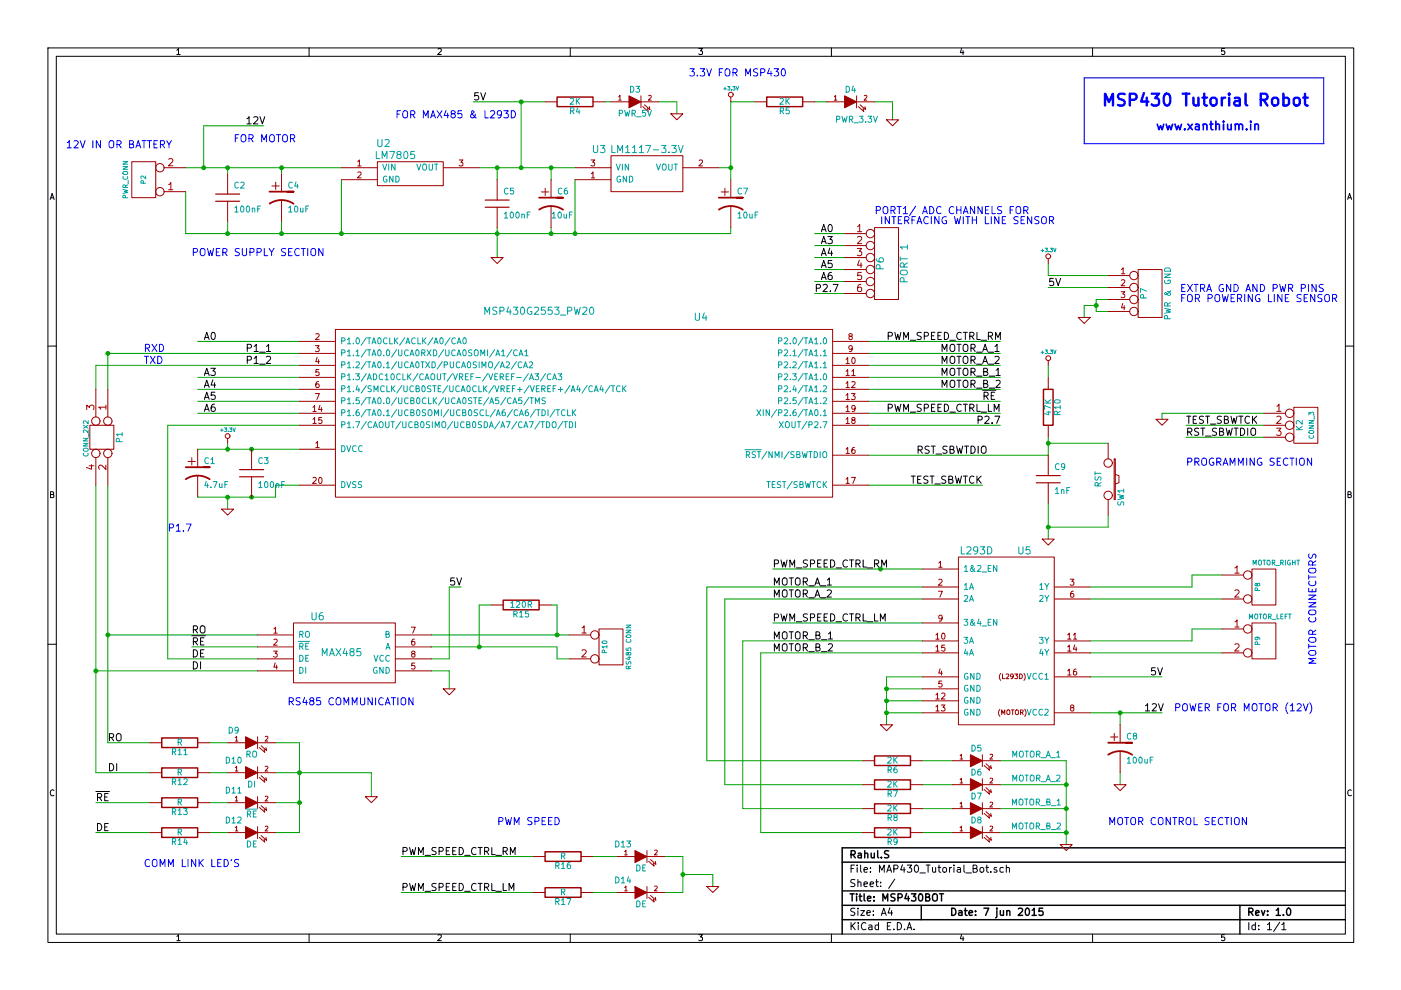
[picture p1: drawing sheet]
<svg xmlns="http://www.w3.org/2000/svg" width="297mm" height="210mm" viewBox="0 0 297 210" stroke-linecap="round" stroke-linejoin="round" font-family="sans-serif">
<g fill="none" stroke="#000" stroke-width=".21">
<path d="M10.2 10.2h276.8v189.6h-276.8zM11.9 11.9h273.3v186.1h-273.3zM37.5 10.7l.3-.4v1.3M37.5 11.6h.7M65.5 10.2v1.7M92.9 10.4l.4-.1 .3 .4-.8 .9h.8M120.9 10.2v1.7M148.2 10.3h.7l-.4 .5 .4 .1v.5l-.2 .2-.5-.2M176.3 10.2v1.7M203.9 10.2l-.3 1h.8M204.2 10.7v.9M231.6 10.2v1.7"/>
<path d="M259.6 10.3h-.6v.6l.2-.1 .4 .1v.5l-.1 .2-.5-.2M10.6 42.3l.4-1.3 .5 1.3M10.8 41.9h.6M285.7 42.3l.4-1.3 .5 1.3M285.9 41.9h.5M10.2 73.4h1.7M285.2 73.4h1.8M10.7 104.9l.6-.1v-.4l-.6-.2v1.3h.5l.2-.4-.2-.2M285.8 104.9l.5-.1 .1-.4-.6-.2v1.3h.5l.2-.4-.3-.2M10.2 136.6h1.7M285.2 136.6h1.8M11.4 167.6a.55 .55 0 0 0-.7 .1 .55 .55 0 0 0 0 .7l.4 .3 .3-.1"/>
<path d="M286.5 167.6a.55 .55 0 0 0-.7 .1 .55 .55 0 0 0 0 .7l.4 .3 .3-.1M37.5 198.6l.3-.4v1.2M37.5 199.4h.7M65.5 198v1.8M92.9 198.3l.4-.1 .3 .4-.8 .8h.8M120.9 198v1.8M148.2 198.2h.7l-.4 .5 .4 .1v.5l-.2 .1-.5-.1M176.3 198v1.8M180.4 195.6v1.5M180.4 184.2h.5M180.7 196.3l.6 .8M181.2 183.4h-.8v1.5"/>
<path d="M181.3 192.6h-.6l-.3 .3 .1 .3 .7 .3v.5l-.3 .1-.5-.1M181.3 186.5h-.6l-.3 .3 .1 .3 .7 .3v.5l-.3 .1-.5-.1M181.3 195.6l-.9 .9M181.7 183.4v.2M181.7 183.9v1M181.9 192.6v.1M181.9 187.1l.1-.1a.36 .36 0 0 1 .5 .2v.8M181.9 186.5v1.5M181.9 193.1v1M182 195.6v.2M182 196.1v1M182.5 183.4v1.3l.2 .2"/>
<path d="M182.5 193.1h.8l-.8 1h.8M183.2 184.4l.7-.1-.1-.3-.4-.1-.2 .3 .1 .7h.5M183.2 187.5l.7-.1-.1-.4h-.4l-.2 .2 .1 .7h.5M183.6 195.8a.72 .72 0 0 0-1 .5 .72 .72 0 0 0 .7 .8l.3-.1M183.8 193.6l.7-.2v-.3h-.5l-.2 .2 .1 .7h.6M184.2 196.2h.6l.1 .9M184.5 187.5l.7-.1-.1-.4h-.4l-.2 .2 .1 .7h.5M184.6 184.8v.1M184.6 184v.2M184.9 196.5l-.7 .1a.3 .3 0 0 0 .2 .5h.5M185.2 194v.1M185.2 193.1v.2"/>
<path d="M185.6 187h.6M185.9 186.5v1.3l.3 .2M186.3 196.2l-.5-.1-.3 .3 .1 .6 .2 .1h.5M186.3 195.6v1.5M186.5 184.9v-1.5l.5 1.1 .5-1.1v1.5M186.7 187.9v.1M186.7 187v.2M186.9 194.1l.5-1.5 .5 1.5M187 193.6h.7M188 184.9l.5-1.5 .5 1.5M188.1 196.3h.5M188.1 184.5h.8"/>
<path d="M188.7 192.5l-.4 1.1h1M188.9 195.6h-.8v1.5h.8M189 193.1v1M189.5 197v.1M189.5 184.2h.7l.2-.3-.1-.3-.2-.2h-.6v1.5M189.7 186.4l-1.3 2M190.2 195.6a.77 .77 0 0 1 .9 .8 .77 .77 0 0 1-.9 .7zM191.3 183.3l-.3 1.1h.9M191.7 183.9v1M191.8 197v.1M192.3 197.1l.5-1.5 .5 1.5M192.4 183.4h.9l-.5 .6 .4 .2v.6l-.2 .1-.6-.1"/>
<path d="M192.4 196.7h.8M193.8 197v.1M194 183.6l.2-.2a.81 .81 0 0 1 .6 .8 .81 .81 0 0 1-.6 .7l-.2-.1-.1-.4zM195 185.1h1.2M196.3 183.4h.9M196.8 183.4v1.5M197.7 183.9l.1 1h.3l.3-.1M198.4 183.9v1M198.9 183.9h.6M199.1 183.4v1.3l.4 .2M199.9 184.1l.3-.2 .4 .2v.7l-.2 .1-.5-.1zM201.3 183.9v1"/>
<path d="M201.8 183.9l-.5 .3M202.3 183.4v.2M202.3 183.9v1M203 184h.6l.1 .9M203.7 184.3l-.7 .1a.3 .3 0 0 0 .1 .5h.6M203.9 198.1l-.3 .9h.8M204.2 198.6v.8M204.4 183.4v1.3l.2 .2M204.8 185.1h1.2M206.3 184.2l.7-.1 .1-.3v-.2l-.8-.2v1.5h.6l.2-.1 .1-.4-.4-.2M207.8 184.1l.3-.2 .4 .2v.7l-.2 .1-.5-.1zM209 183.9h.6"/>
<path d="M209.2 183.4v1.3l.4 .2M210.1 184.8v.1M211.3 184l-.3-.1-.3 .3 .1 .2 .5 .1v.4h-.6M212.7 184l-.4-.1-.3 .3 .1 .6 .2 .1h.4M213.4 184.1v-.1a.36 .36 0 0 1 .6 .2v.7M213.4 183.4v1.5M231.6 198v1.8M259.6 198.2h-.6v.6l.2-.1 .4 .1v.5l-.1 .1-.5-.1M264.8 195.6v1.5M266.2 196.2l-.5-.1-.3 .3 .1 .6 .2 .1h.5M266.2 195.6v1.5M266.9 197v.1"/>
<path d="M266.9 196.2v.1M268.7 196l.5-.4v1.5M268.7 197.1h.9M271.3 195.5l-1.3 2M271.8 196l.4-.4v1.5M271.8 197.1h.8"/>
</g>
<g fill="none" stroke="#000" stroke-width=".3">
<path d="M285.2 179.8h-106.6v18.2M178.6 182.8h106.6M178.6 188.9h106.6M178.6 195h106.6M178.6 191.9h106.6M180.2 189.5h.9M180.4 181.2l.8-.1 .1-.2v-.4l-.3-.1h-.6v1.5M180.7 189.5v1.5M180.8 181.2l.5 .7M181.6 189.5v.2M181.6 190v1M182 180.9h.5l.1 1"/>
<path d="M182.1 190h.6M182.3 189.5v1.3l.4 .2M182.6 181.3l-.6 .1a.3 .3 0 0 0 .1 .5l.5-.1M183.2 189.5v1.3l.2 .2M183.3 181l.1-.1a.36 .36 0 0 1 .6 .2v.8M183.3 180.4v1.5M183.9 190.5l.8-.1-.1-.3-.4-.1-.3 .2 .1 .8h.6M184.7 180.9l.1 .9 .3 .1 .3-.1M185.3 190.9v.1M185.3 190.1v.1M185.4 180.9v1M186.1 180.4v1.3l.2 .2"/>
<path d="M186.9 181.8v.1M187.2 191v-1.5l.5 1.1 .5-1.1v1.5M188.4 180.4h-.6l-.3 .3 .2 .3 .6 .3v.5l-.2 .1-.6-.1M189.8 189.6l-.6-.1-.3 .3 .1 .4 .7 .2v.5l-.2 .1h-.6M190.4 190.3l.7-.1 .2-.2-.1-.3-.2-.2h-.6v1.5M192.2 189.4l-.4 1.1h1M192.6 190v1M193.2 189.5h1l-.5 .6 .4 .1v.7l-.2 .1-.7-.1M194.9 189.7l.2-.2a.81 .81 0 0 1 .6 .8 .81 .81 0 0 1-.6 .7l-.2-.1-.2-.5zM195.3 191.9v3.1M196.3 190.2h.6l.2-.3-.1-.2-.7-.2v1.5h.6l.2-.1 .1-.4-.4-.3M197.9 189.6a.5 .5 0 0 1 .6 0 .5 .5 0 0 1 .2 .4v.8l-.3 .2a.53 .53 0 0 1-.7-.5v-.5z"/>
<path d="M199.2 189.5h.9M199.6 189.5v1.5M201.8 192.6a.77 .77 0 0 1 .9 .7 .77 .77 0 0 1-.9 .8zM203.3 193.1h.6l.1 1M204 193.4l-.7 .2a.3 .3 0 0 0 .2 .5l.5-.1M204.5 193.1h.6M204.7 192.6v1.3l.4 .2M205.5 193.6l.7-.2-.1-.3h-.4l-.2 .2v.7h.6M206.8 194v.1M206.8 193.1v.2M208.6 192.6h1l-.6 1.5M211.4 193.1v1.3l-.3 .2"/>
<path d="M211.4 192.6v.1M212.1 193.1l.1 .9 .3 .1 .3-.1M212.8 193.1v1M213.5 193.2v-.1a.36 .36 0 0 1 .6 .2v.8M213.5 193.1v1M215.9 192.7l.6-.1 .3 .4-.9 1.1h.9M217.5 192.7l.3-.1a.81 .81 0 0 1 .5 .7 .81 .81 0 0 1-.5 .8l-.3-.1-.1-.5zM218.8 193l.5-.4v1.5M218.8 194.1h.9M221.1 192.6h-.8v.7l.2-.2 .5 .1 .2 .2-.1 .6-.2 .1-.6-.1M262.9 191.9v6.1M264.8 193.4l.7-.1 .2-.2-.1-.4-.2-.1h-.6v1.5"/>
<path d="M265.2 193.4l.5 .7M266.2 193.6l.8-.2-.1-.3h-.5l-.2 .2 .1 .7h.6M267.5 193.1l.3 1 .4-1M268.8 194v.1M268.8 193.1v.2M270.6 193l.4-.4v1.5M270.6 194.1h.9M272.1 194v.1M272.9 192.7l.3-.1a.81 .81 0 0 1 .5 .7 .81 .81 0 0 1-.5 .8l-.3-.1-.1-.5z"/>
</g>
<path d="M229.9 16.5h50.8v14h-50.8z" fill="none" stroke="#00f" stroke-width=".21"/>
<path d="M35.6 90.2v49.5M41.9 80h21.6M85.1 189.2h27.9" fill="none" stroke="#00a000" stroke-width=".21"/>
<circle cx="144.8" cy="185.4" r=".41" fill="#00a000"/>
<g fill="none" stroke="#00a000" stroke-width=".21">
<path d="M125.7 189.2h5.1M144.8 185.4h6.3v2.6"/>
<circle cx="144.8" cy="185.4" r=".41"/>
</g>
<circle cx="63.5" cy="163.8" r=".41" fill="#00a000"/>
<g fill="none" stroke="#00a000" stroke-width=".21">
<path d="M58.4 157.5h5.1v19h-5.1M20.3 170.2h11.5"/>
<circle cx="63.5" cy="163.8" r=".41"/>
</g>
<circle cx="22.9" cy="134.6" r=".41" fill="#00a000"/>
<g fill="none" stroke="#00a000" stroke-width=".21">
<path d="M22.9 102.9v54.6h8.9M44.5 157.5h3.8M91.4 142.2h3.9v3.9M44.5 170.2h3.8"/>
<circle cx="22.9" cy="134.6" r=".41"/>
</g>
<circle cx="101.6" cy="137.2" r=".41" fill="#00a000"/>
<g fill="none" stroke="#00a000" stroke-width=".21">
<path d="M222.3 61h12.7M22.9 134.6h31.7M35.6 139.7h19M40.6 137.2h14M91.4 137.2h26.7v2.5h2.6M104.1 128.3h-2.5v8.9"/>
<circle cx="101.6" cy="137.2" r=".41"/>
</g>
<circle cx="22.9" cy="74.9" r=".41" fill="#00a000"/>
<g fill="none" stroke="#00a000" stroke-width=".21">
<path d="M22.9 74.9v7.7M229.9 64.8v2.5"/>
<circle cx="22.9" cy="74.9" r=".41"/>
</g>
<circle cx="232.4" cy="64.8" r=".41" fill="#00a000"/>
<g fill="none" stroke="#00a000" stroke-width=".21">
<path d="M172.7 59.7h6.4M172.7 54.6h6.4M172.7 49.5h6.4M229.9 64.8h2.5M235 63.5h-2.6v2.5h2.6M195.6 138.4h-34.3v38.1h21.6M195.6 127h-41.9v39.4h29.2"/>
<circle cx="232.4" cy="64.8" r=".41"/>
</g>
<circle cx="226.1" cy="176.5" r=".41" fill="#00a000"/>
<g fill="none" stroke="#00a000" stroke-width=".21">
<path d="M226.1 161.3v17.8"/>
<circle cx="226.1" cy="176.5" r=".41"/>
</g>
<circle cx="226.1" cy="171.5" r=".41" fill="#00a000"/>
<g fill="none" stroke="#00a000" stroke-width=".21">
<path d="M22.9 74.9h40.6M268 87.6h-21.6v1.3M195.6 161.3h6.3"/>
<circle cx="226.1" cy="171.5" r=".41"/>
</g>
<circle cx="237.5" cy="151.1" r=".41" fill="#00a000"/>
<g fill="none" stroke="#00a000" stroke-width=".21">
<path d="M128.3 21.6h1.2M172.7 21.6h2.6M184.2 74.9h27.9M35.6 90.2h27.9M184.2 80h27.9M184.2 85.1h27.9M259.1 133.4h-6.4v2.5h-21.6M237.5 151.1v2.6"/>
<circle cx="237.5" cy="151.1" r=".41"/>
</g>
<circle cx="154.9" cy="35.6" r=".41" fill="#00a000"/>
<g fill="none" stroke="#00a000" stroke-width=".21">
<path d="M43.2 26.7h12.7M160 21.6h-5.1v16.5"/>
<circle cx="154.9" cy="35.6" r=".41"/>
</g>
<circle cx="43.2" cy="35.6" r=".41" fill="#00a000"/>
<g fill="none" stroke="#00a000" stroke-width=".21">
<path d="M43.2 26.7v8.9"/>
<circle cx="43.2" cy="35.6" r=".41"/>
</g>
<circle cx="59.7" cy="35.6" r=".41" fill="#00a000"/>
<g fill="none" stroke="#00a000" stroke-width=".21">
<path d="M59.7 35.6v1.2"/>
<circle cx="59.7" cy="35.6" r=".41"/>
</g>
<circle cx="48.3" cy="35.6" r=".41" fill="#00a000"/>
<g fill="none" stroke="#00a000" stroke-width=".21">
<path d="M48.3 35.6v1.2M152.4 35.6h2.5"/>
<circle cx="48.3" cy="35.6" r=".41"/>
</g>
<circle cx="116.8" cy="35.6" r=".41" fill="#00a000"/>
<g fill="none" stroke="#00a000" stroke-width=".21">
<path d="M116.8 35.6v2.5"/>
<circle cx="116.8" cy="35.6" r=".41"/>
</g>
<circle cx="72.4" cy="49.5" r=".41" fill="#00a000"/>
<g fill="none" stroke="#00a000" stroke-width=".21">
<path d="M72.4 38.1v11.4"/>
<circle cx="72.4" cy="49.5" r=".41"/>
</g>
<circle cx="105.4" cy="35.6" r=".41" fill="#00a000"/>
<g fill="none" stroke="#00a000" stroke-width=".21">
<path d="M39.4 35.6h33M105.4 35.6v2.5M41.9 72.4h21.6M41.9 87.6h21.6M41.9 82.6h21.6"/>
<circle cx="105.4" cy="35.6" r=".41"/>
</g>
<circle cx="188" cy="151.1" r=".41" fill="#00a000"/>
<g fill="none" stroke="#00a000" stroke-width=".21">
<path d="M188 143.5v10.2"/>
<circle cx="188" cy="151.1" r=".41"/>
</g>
<circle cx="188" cy="148.6" r=".41" fill="#00a000"/>
<g fill="none" stroke="#00a000" stroke-width=".21">
<path d="M188 148.6h7.6M231.1 143.5h15.3"/>
<circle cx="188" cy="148.6" r=".41"/>
</g>
<circle cx="222.2" cy="111.8" r=".41" fill="#00a000"/>
<g fill="none" stroke="#00a000" stroke-width=".21">
<path d="M222.3 92.7v3.8M251.5 92.7h16.5M184.2 102.9h24.1M222.3 106.7v7.6M235 109.2v2.6h-12.7"/>
<circle cx="222.2" cy="111.8" r=".41"/>
</g>
<circle cx="53.3" cy="95.3" r=".41" fill="#00a000"/>
<g fill="none" stroke="#00a000" stroke-width=".21">
<path d="M41.9 95.3h21.6"/>
<circle cx="53.3" cy="95.3" r=".41"/>
</g>
<circle cx="48.3" cy="95.3" r=".41" fill="#00a000"/>
<g fill="none" stroke="#00a000" stroke-width=".21">
<path d="M48.3 94v1.3M48.3 105.4v2.6"/>
<circle cx="48.3" cy="95.3" r=".41"/>
</g>
<circle cx="48.3" cy="105.4" r=".41" fill="#00a000"/>
<g fill="none" stroke="#00a000" stroke-width=".21">
<path d="M63.5 102.9h-5.1v2.5h-16.5"/>
<circle cx="48.3" cy="105.4" r=".41"/>
</g>
<circle cx="53.3" cy="105.4" r=".41" fill="#00a000"/>
<g fill="none" stroke="#00a000" stroke-width=".21">
<path d="M222.3 77.5v2.5M184.2 87.6h27.9M184.2 96.5h38.1M222.3 94h12.7M251.5 90.2h16.5"/>
<circle cx="53.3" cy="105.4" r=".41"/>
</g>
<circle cx="222.2" cy="94" r=".41" fill="#00a000"/>
<g fill="none" stroke="#00a000" stroke-width=".21">
<path d="M188 151.1h7.6M188 143.5h7.6M188 146.1h7.6M231.1 151.1h15.3"/>
<circle cx="222.2" cy="94" r=".41"/>
</g>
<circle cx="188" cy="146.1" r=".41" fill="#00a000"/>
<g fill="none" stroke="#00a000" stroke-width=".21">
<path d="M101.6 35.6h20.3M39.4 40.6v8.9M116.8 48.3v1.2M41.9 85.1h21.6"/>
<circle cx="188" cy="146.1" r=".41"/>
</g>
<circle cx="105.4" cy="49.5" r=".41" fill="#00a000"/>
<g fill="none" stroke="#00a000" stroke-width=".21">
<path d="M154.9 48.3v1.2h-115.5"/>
<circle cx="105.4" cy="49.5" r=".41"/>
</g>
<circle cx="116.8" cy="49.5" r=".41" fill="#00a000"/>
<g fill="none" stroke="#00a000" stroke-width=".21">
<path d="M121.9 38.1v11.4"/>
<circle cx="116.8" cy="49.5" r=".41"/>
</g>
<circle cx="121.9" cy="49.5" r=".41" fill="#00a000"/>
<g fill="none" stroke="#00a000" stroke-width=".21">
<path d="M48.3 47v2.5"/>
<circle cx="121.9" cy="49.5" r=".41"/>
</g>
<circle cx="48.3" cy="49.5" r=".41" fill="#00a000"/>
<g fill="none" stroke="#00a000" stroke-width=".21">
<path d="M59.7 47v2.5"/>
<circle cx="48.3" cy="49.5" r=".41"/>
</g>
<circle cx="59.7" cy="49.5" r=".41" fill="#00a000"/>
<g fill="none" stroke="#00a000" stroke-width=".21">
<path d="M110.5 21.6v14"/>
<circle cx="59.7" cy="49.5" r=".41"/>
</g>
<circle cx="110.5" cy="35.6" r=".41" fill="#00a000"/>
<g fill="none" stroke="#00a000" stroke-width=".21">
<path d="M163.8 120.7h31.8"/>
<circle cx="110.5" cy="35.6" r=".41"/>
</g>
<circle cx="186.7" cy="120.7" r=".41" fill="#00a000"/>
<g fill="none" stroke="#00a000" stroke-width=".21">
<path d="M139.7 21.6h3.8v2.5M185.4 21.6h3.8v3.8M105.4 48.3v6.3M184.2 72.4h27.9M184.2 77.5h27.9M184.2 82.6h27.9M231.1 127h28M231.1 138.4h28M259.1 121.9h-6.4v2.6h-21.6M195.6 166.4h6.3M195.6 176.5h6.3M195.6 171.5h6.3"/>
<path d="M212.1 161.3h14M212.1 166.4h14M212.1 176.5h14M212.1 171.5h14M237.5 163.8v2.6"/>
<circle cx="186.7" cy="120.7" r=".41"/>
</g>
<circle cx="226.1" cy="166.4" r=".41" fill="#00a000"/>
<g fill="none" stroke="#00a000" stroke-width=".21">
<path d="M100.3 21.6h15.3M195.6 124.5h-45.7v36.8h33M195.6 135.9h-38.1v35.6h25.4"/>
<circle cx="226.1" cy="166.4" r=".41"/>
</g>
<circle cx="110.5" cy="21.6" r=".41" fill="#00a000"/>
<g fill="none" stroke="#00a000" stroke-width=".21">
<path d="M172.7 52.1h6.4M172.7 57.2h6.4M222.3 55.9v2.5h12.7M63.5 77.5h-43.2v5.1M172.7 62.2h6.4M91.4 134.6h29.3M116.8 128.3h1.3v6.3M20.3 142.2h34.3"/>
<circle cx="110.5" cy="21.6" r=".41"/>
</g>
<circle cx="118.1" cy="134.6" r=".41" fill="#00a000"/>
<g fill="none" stroke="#00a000" stroke-width=".21">
<path d="M20.3 102.9v60.9h11.5M97.8 124.5h-2.5v15.2h-3.9M163.8 132.1h31.8M44.5 163.8h3.8M44.5 176.5h3.8"/>
<circle cx="118.1" cy="134.6" r=".41"/>
</g>
<circle cx="20.3" cy="142.2" r=".41" fill="#00a000"/>
<g fill="none" stroke="#00a000" stroke-width=".21">
<path d="M20.3 176.5h11.5M58.4 170.2h5.1"/>
<circle cx="20.3" cy="142.2" r=".41"/>
</g>
<circle cx="63.5" cy="170.2" r=".41" fill="#00a000"/>
<g fill="none" stroke="#00a000" stroke-width=".21">
<path d="M184.2 90.2h27.9M58.4 163.8h20.3v5.1M85.1 181.6h27.9M125.7 181.6h5.1M141 181.6h3.8v7.6h-3.8"/>
<circle cx="63.5" cy="170.2" r=".41"/>
</g>
<g fill="none" stroke="#00f" stroke-width=".36">
<path d="M245.4 26.3l.3 1.2 .3-.9 .4 .9 .3-1.2M247.2 26.3l.4 1.2 .3-.9 .4 .9 .3-1.2M249.1 26.3l.4 1.2 .3-.9 .4 .9 .3-1.2M251.2 27.3v.2M251.9 26.3l.9 1.2M252.8 26.3l-.9 1.2M253.5 26.4h.7l.1 1.1M254.3 26.7l-.6 .1a.35 .35 0 0 0-.3 .4 .35 .35 0 0 0 .3 .3l.6-.1M255.1 26.5l.3-.2 .4 .1 .1 1.1M255.1 26.3v1.2M256.5 26.3h.7M256.7 25.7v1.6l.1 .1 .4 .1"/>
<path d="M257.8 26.5l.2-.2 .5 .1v1.1M257.8 25.7v1.8M259.4 25.7v.2M259.4 26.3v1.2M260.3 26.3l.1 1.1 .4 .1 .2-.2M261 26.3v1.2M261.9 26.5l.3-.2 .4 .1 .1 1.1M261.9 26.3v1.2M262.7 26.6l.2-.3 .4 .1 .1 1.1M264.3 27.3v.2M265.2 25.7v.2M265.2 26.3v1.2"/>
<path d="M266 26.5l.3-.2 .4 .1 .1 1.1M266 26.3v1.2"/>
</g>
<g fill="none" stroke="#00f" stroke-width=".51">
<path d="M238.5 20a1.04 1.04 0 0 0-1.3 .1 .6 .6 0 0 0 .3 1 .87 .87 0 0 1 1 .5 .64 .64 0 0 1-.5 .8l-1-.1M242.5 19.7l-.6 1.8h1.6M244.2 19.9h1.5l-.8 .9a.68 .68 0 0 1 .8 .5v.6l-.4 .5h-.7l-.4-.3M250.7 19.9h1.5M251.5 19.9v2.5M255.3 19.9v2.1l.1 .3 .5 .1M260.6 19.9l-.1 .1 .1 .1v-.2v.2M264.1 19.9v2.1l.3 .4M272.1 19.9v2.5M276.7 19.9v2.1l.1 .3 .5 .1M234.3 22.4v-2.5l.8 1.7 .9-1.7v2.5M239.5 21.2h1a.67 .67 0 0 0 .5-.7 .67 .67 0 0 0-.5-.6h-1v2.5"/>
<path d="M243.1 20.7v1.7M246.9 20.1a.62 .62 0 0 1 .7-.2 .62 .62 0 0 1 .4 .4 1.49 1.49 0 0 1-.5 2.1 .64 .64 0 0 1-.7-.5 2.18 2.18 0 0 1 .1-1.8zM253 20.7l.1 1.6a.66 .66 0 0 0 1-.2M254.1 20.7v1.7M254.9 20.7h1M256.9 20.8a.72 .72 0 0 1 1.1 .4v.7a.68 .68 0 0 1-.7 .5 .68 .68 0 0 1-.7-.5v-.7zM259.1 20.7v1.7M259.8 20.7a.59 .59 0 0 0-.7 .5M260.6 20.7v1.7M261.8 20.8h.9l.2 .3v1.3M262.9 21.3l-.9 .1a.5 .5 0 0 0-.3 .5 .5 .5 0 0 0 .3 .5l.9-.1M267.3 21.2h.9a.67 .67 0 0 0 .6-.7 .67 .67 0 0 0-.6-.6h-.9v2.5"/>
<path d="M267.9 21.2l.8 1.2M269.9 20.8a.72 .72 0 0 1 1.1 .4v.7a.68 .68 0 0 1-.6 .5 .68 .68 0 0 1-.7-.5v-.7zM272.1 20.8a.82 .82 0 0 1 1.1 .1l.1 .3-.1 .9-.4 .3-.7-.1M274.5 20.8a.72 .72 0 0 1 1.1 .4v.7a.68 .68 0 0 1-.7 .5 .68 .68 0 0 1-.6-.5v-.7zM276.3 20.7h1"/>
</g>
<g fill="none" stroke="#000" stroke-width=".21">
<path d="M174.1 49.1l.6-1.5 .5 1.5M174.3 48.7h.7M175.7 47.8l.2-.2a.81 .81 0 0 1 .6 .8 .81 .81 0 0 1-.6 .7l-.2-.1-.1-.5zM43.3 72l.5-1.5 .5 1.5M43.5 71.6h.7M44.9 70.6l.2-.1a.81 .81 0 0 1 .6 .7 .81 .81 0 0 1-.6 .8l-.2-.1-.1-.5zM173.1 61.1l.7-.1 .2-.2-.1-.3-.2-.2h-.6v1.5M174.5 60.5l.6-.2 .3 .4-.9 1.1h.9M176 61.7v.1M176.7 60.3h1l-.7 1.5M207.4 89.1l.7-.1 .2-.3-.1-.3-.3-.2h-.5v1.6M208.8 88.4l.6-.2 .3 .5-.9 1.1h.9"/>
<path d="M210.3 89.6v.2M210.9 88.2h1.1l-.7 1.6M86.8 179.7l.4 1.5 .3-1.1 .3 1.1 .3-1.5M92.5 179.8l-.6-.1-.3 .3 .1 .3 .7 .3v.5l-.2 .1-.6-.1M95.4 179.7h-.8v1.5h.8M96.7 179.7h-.7v1.5h.7M97.4 179.7a.77 .77 0 0 1 .9 .7 .77 .77 0 0 1-.9 .8zM100.9 179.8a.72 .72 0 0 0-1 .5 .72 .72 0 0 0 .7 .9l.3-.1M101.4 179.7h.8M101.8 179.7v1.5M104.3 179.7v1.5h.7M85.4 188.1l.8-.1 .1-.2v-.3l-.3-.2h-.6v1.5"/>
<path d="M85.4 180.5l.8-.1 .1-.2v-.4l-.3-.1h-.6v1.5M86.8 187.3l.4 1.5 .3-1.1 .3 1.1 .3-1.5M88.7 188.8v-1.5l.5 1.1 .5-1.1v1.5M88.7 181.2v-1.5l.5 1.1 .5-1.1v1.5M90.1 189h1.2M90.1 181.4h1.2M92.5 187.4l-.6-.1-.3 .3 .1 .4 .7 .2v.5l-.2 .1-.6-.1M93.1 188.1l.7-.1 .2-.2-.1-.3-.2-.2h-.6v1.5M93.1 180.5l.7-.1 .2-.2-.1-.4-.2-.1h-.6v1.5M94.6 188h.5M94.6 180.4h.5M95.4 187.3h-.8v1.5h.8"/>
<path d="M96 188h.5M96 180.4h.5M96.7 187.3h-.7v1.5h.7M97.4 187.3a.77 .77 0 0 1 .9 .8 .77 .77 0 0 1-.9 .7zM98.5 189h1.2M98.5 181.4h1.2M100.9 187.5a.72 .72 0 0 0-1 .4 .72 .72 0 0 0 .7 .9l.3-.1M101.4 187.3h.8M101.8 187.3v1.5M102.7 188.1l.8-.1 .1-.2v-.3l-.3-.2h-.6v1.5M102.7 180.5l.8-.1 .1-.2v-.4l-.3-.1h-.6v1.5M103.1 188.1l.5 .7"/>
<path d="M103.1 180.5l.5 .7M104.3 187.3v1.5h.7M105.2 189h1.1M105.2 181.4h1.1M106.7 187.3v1.5h.7M106.7 180.5l.7-.1 .2-.2-.1-.4-.2-.1h-.6v1.5M107.1 180.5l.5 .7M107.9 188.8v-1.5l.5 1.1 .5-1.1v1.5M108.2 181.2v-1.5l.5 1.1 .5-1.1v1.5"/>
</g>
<g fill="none" stroke="#00f" stroke-width=".21">
<path d="M105.8 174.1h.7l.2-.3-.1-.3-.3-.2h-.5v1.6M107.2 173.3l.3 1.6 .3-1.1 .3 1.1 .4-1.6M109 174.9v-1.6l.6 1.1 .5-1.1v1.6M112.8 173.4l-.6-.1-.3 .3 .1 .4 .7 .3v.4l-.2 .2-.6-.1M113.4 174.1h.7l.2-.3-.1-.3-.2-.2h-.6v1.6M114.9 174.1h.5M115.7 173.3h-.8v1.6h.8M116.3 174.1h.5M117 173.3h-.7v1.6h.7M117.7 173.3a.77 .77 0 0 1 .9 .8 .77 .77 0 0 1-.9 .8zM31.7 182.4a.72 .72 0 0 0-1 .5 .72 .72 0 0 0 .7 .8l.3-.1M32.4 182.4a.5 .5 0 0 1 .5-.2 .5 .5 0 0 1 .4 .5l-.1 .8-.3 .2a.53 .53 0 0 1-.6-.5z"/>
<path d="M34 183.7v-1.5l.5 1.1 .5-1.1v1.5M35.7 183.7v-1.5l.5 1.1 .5-1.1v1.5M38.6 182.2v1.5h.8M39.9 182.2v1.5M41.5 182.2v1.5l-.9-1.5v1.5M42.2 182.2v1.5M42.4 182.9l.7 .8M43.1 182.2l-.9 .9M44.9 182.2v1.5h.7M46.2 183h.5M46.9 182.2h-.7v1.5h.7M47.5 182.2a.77 .77 0 0 1 .9 .8 .77 .77 0 0 1-.9 .7z"/>
<path d="M49.1 182.2l-.1 .3M50.6 182.3l-.6-.1-.3 .3 .2 .4 .6 .3v.4l-.2 .1h-.6"/>
</g>
<path d="M137.2 188v2.5M149.9 188h2.5l-1.3 1.2z" fill="none" stroke="#a00000" stroke-width=".21"/>
<path d="M134.6 188l2.6 1.2-2.6 1.3z" fill="#a00000"/>
<path d="M130.8 189.2h3.8M132.4 188.2l.3-.3v1M132.4 188.9h.6M134.6 188l2.6 1.2-2.6 1.3zM137.2 189.2h3.8M137.2 180.3v2.6M137.5 190.2l1.2 1.1-.1-.7M137.9 189.9l1.2 1-.2-.7M138.8 188l.4-.1 .1 .3-.6 .7h.6" fill="none" stroke="#a00000" stroke-width=".21"/>
<path d="M130.5 185.9a.64 .64 0 0 1 .7 .7 .64 .64 0 0 1-.7 .6zM131.7 186.3l.4-.4v1.3M131.7 187.2h.8M133.2 185.9l-.2 .9h.7M133.6 186.4v.8M135 191a.64 .64 0 0 1 .7 .6 .64 .64 0 0 1-.7 .7zM136.3 191.6h.4M136.9 191h-.6v1.3h.6" fill="none" stroke="#00a0a0" stroke-width=".21"/>
<path d="M134.6 180.3l2.6 1.3-2.6 1.3z" fill="#a00000"/>
<g fill="none" stroke="#a00000" stroke-width=".21">
<path d="M31.8 157.5h2.5M41.9 157.5h2.6M31.8 163.8h2.5M41.9 163.8h2.6M54.6 175.3v2.5M77.5 168.9h2.5l-1.3 1.3zM130.8 181.6h3.8M132.4 180.5l.3-.3v1.1M132.4 181.3h.6M134.6 180.3l2.6 1.3-2.6 1.3zM137.2 181.6h3.8M137.5 182.6l1.2 1-.1-.6"/>
<path d="M137.9 182.2l1.2 1.1-.2-.7M138.8 180.3l.4-.1 .1 .3-.6 .8h.6"/>
</g>
<g fill="none" stroke="#00a0a0" stroke-width=".21">
<path d="M36.6 159.4h.6v-.5l-.6-.1v1.2M36.9 159.4l.4 .6M37.8 159.1l.3-.3v1.2M37.8 157.4l.6-.1v-.5l-.6-.1v1.3M38.1 157.4l.4 .6M39 159.1l.3-.3v1.2M36.6 165.8l.6-.1v-.5l-.6-.1v1.3M36.9 165.8l.4 .6M37.8 165.5l.3-.4v1.3M37.8 163.7h.6v-.5l-.6-.1v1.2M37.8 166.4h.7M37.8 160h.7"/>
<path d="M38.1 163.7l.4 .6M39 165.2l.5-.1 .2 .4-.8 .9h.8M39 160h.7M130.5 178.3a.64 .64 0 0 1 .7 .6 .64 .64 0 0 1-.7 .7zM131.7 178.7l.4-.4v1.3M131.7 179.6h.8M132.9 178.3h.8l-.5 .5 .4 .1v.6l-.1 .1-.6-.1M135 183.4a.64 .64 0 0 1 .7 .6 .64 .64 0 0 1-.7 .7zM136.3 184h.4M136.9 183.4h-.6v1.3h.6"/>
</g>
<g fill="none" stroke="#000" stroke-width=".21">
<path d="M41 133.5l.7-.1 .2-.2-.1-.4-.2-.1h-.6v1.5M41 137.8a.77 .77 0 0 1 .9 .7 .77 .77 0 0 1-.9 .8zM41.4 133.5l.5 .7M42.5 138.5h.5M42.7 132.8a.5 .5 0 0 1 .5-.1 .5 .5 0 0 1 .3 .5l-.1 .8-.3 .2a.53 .53 0 0 1-.7-.5v-.5zM43.3 137.8h-.8v1.5h.8M23.2 156.4l.8-.1 .1-.2-.1-.4-.2-.2h-.6v1.6M23.6 156.4l.5 .7M24.7 155.8a.5 .5 0 0 1 .6-.3 .5 .5 0 0 1 .4 .6l-.1 .8-.3 .2a.53 .53 0 0 1-.6-.5zM41 140.3a.77 .77 0 0 1 .9 .8 .77 .77 0 0 1-.9 .7zM42.5 140.3v1.5M20.3 167.8h2.9"/>
<path d="M20.7 174.6a.77 .77 0 0 1 .9 .8 .77 .77 0 0 1-.9 .7zM20.7 169.1l.7-.1 .2-.2-.1-.4-.2-.2h-.6v1.6M21.1 169.1l.5 .7M22.2 175.3h.5M22.2 169h.5M22.9 174.6h-.7v1.5h.7M22.9 168.2h-.7v1.6h.7M23.2 161.9a.77 .77 0 0 1 .9 .8 .77 .77 0 0 1-.9 .7zM24.7 161.9v1.5"/>
</g>
<path d="M34.3 156.5h7.6v2h-7.6zM34.3 162.8h7.6v2h-7.6z" fill="none" stroke="#a00000" stroke-width=".3"/>
<path d="M52.1 175.3l2.5 1.2-2.5 1.3z" fill="#a00000"/>
<path d="M48.3 176.5h3.8M49.9 175.5l.3-.3v1M49.9 176.2h.5M52.1 175.3l2.5 1.2-2.5 1.3zM54.6 176.5h3.8M54.6 168.9v2.6M55 177.5l1.1 1.1-.1-.7M55.4 177.2l1.1 1-.1-.7M56.2 175.3l.4-.1 .2 .3-.6 .7h.6M113 181.6h2.6M123.2 181.6h2.5" fill="none" stroke="#a00000" stroke-width=".21"/>
<g fill="none" stroke="#00a0a0" stroke-width=".21">
<path d="M48 173.2a.64 .64 0 0 1 .7 .7 .64 .64 0 0 1-.7 .6zM49.2 173.6l.4-.4v1.3M49.2 174.5h.7M50.4 173.4l.5-.2 .2 .4-.8 .9h.8M52.5 178.3a.64 .64 0 0 1 .7 .6 .64 .64 0 0 1-.7 .7zM53.7 178.9h.5M54.3 178.3h-.6v1.3h.6M117.8 183.5h.6l.1-.5-.7-.1v1.3M118.1 183.5l.4 .7M119 183.3l.4-.4v1.3M119 181.5h.7v-.5l-.7-.2v1.3M119 184.2h.8"/>
<path d="M119.4 181.5l.4 .6M120.9 182.9h-.3l-.3 .3v.7l.2 .3 .4-.2 .1-.4-.2-.2h-.3l-.2 .2"/>
</g>
<path d="M115.6 180.6h7.6v2h-7.6z" fill="none" stroke="#a00000" stroke-width=".3"/>
<path d="M52.1 168.9l2.5 1.3-2.5 1.3z" fill="#a00000"/>
<path d="M48.3 170.2h3.8M49.9 169.1l.3-.3v1M49.9 169.8h.5M52.1 168.9l2.5 1.3-2.5 1.3zM54.6 170.2h3.8M54.6 162.6v2.5M55 171.2l1.1 1-.1-.6M55.4 170.8l1.1 1-.1-.6M56.2 168.9l.4-.1 .2 .3-.6 .7h.6M113 189.2h2.6M123.2 189.2h2.5" fill="none" stroke="#a00000" stroke-width=".21"/>
<g fill="none" stroke="#00a0a0" stroke-width=".21">
<path d="M48 166.9a.64 .64 0 0 1 .7 .6 .64 .64 0 0 1-.7 .6zM49.2 167.3l.4-.4v1.2M49.2 168.1h.7M50.4 167.3l.4-.4v1.2M50.4 168.1h.7M52.1 171.6h2.5M52.5 172.6h.6v-.5l-.6-.1v1.2M52.8 172.6l.4 .6M53.7 172.6h.5M54.3 172h-.6v1.2h.6M117.8 191.2l.6-.1 .1-.5-.7-.1v1.3M118.1 191.2l.4 .6"/>
<path d="M119 190.9l.4-.4v1.3M119 189.1h.7v-.5l-.7-.1v1.2M119 191.8h.8M119.4 189.1l.4 .6M120.2 190.5h.8l-.5 1.3"/>
</g>
<path d="M115.6 188.2h7.6v2h-7.6z" fill="none" stroke="#a00000" stroke-width=".3"/>
<path d="M52.1 162.6l2.5 1.2-2.5 1.3z" fill="#a00000"/>
<path d="M54.6 156.2v2.6M31.8 176.5h2.5M41.9 176.5h2.6M48.3 163.8h3.8M49.9 162.8l.3-.3v1M49.9 163.5h.5M52.1 162.6l2.5 1.2-2.5 1.3zM54.6 163.8h3.8M55 164.8l1.1 1.1-.1-.7M55.4 164.5l1.1 1-.1-.7M56.2 162.6l.4-.1 .2 .3-.6 .7h.6" fill="none" stroke="#a00000" stroke-width=".21"/>
<g fill="none" stroke="#00a0a0" stroke-width=".21">
<path d="M36.6 178.5l.6-.1v-.5l-.6-.1v1.3M36.9 178.5l.4 .6M37.8 178.2l.3-.4v1.3M37.8 176.4h.6v-.5l-.6-.1v1.2M37.8 179.1h.7M38.1 176.4l.4 .6M39.3 177.7l-.3 1h.8M39.6 178.2v.9M48 160.5a.64 .64 0 0 1 .7 .7 .64 .64 0 0 1-.7 .6zM49.2 160.9l.4-.4v1.3M49.2 161.8h.7M50.5 160.7l.2-.2a.67 .67 0 0 1 .4 .7 .67 .67 0 0 1-.4 .6l-.3-.5z"/>
<path d="M52.7 165.6a.64 .64 0 0 1 .7 .6 .64 .64 0 0 1-.7 .7zM54 165.6v1.3"/>
</g>
<path d="M34.3 175.5h7.6v2h-7.6z" fill="none" stroke="#a00000" stroke-width=".3"/>
<path d="M52.1 156.2l2.5 1.3-2.5 1.3z" fill="#a00000"/>
<g fill="none" stroke="#a00000" stroke-width=".21">
<path d="M179.1 49.5h4.5M179.1 52.1h4.5M179.1 54.6h4.5M179.1 57.2h4.5M179.1 59.7h4.5M181.8 52.7h.9l-.5 .6 .4 .1v.7l-.2 .1-.6-.1M181.8 48l.5-.4v1.5M181.8 50.3l.6-.2 .3 .5-.9 1.1h.9M181.8 49.1h.9M182.2 55.1l-.4 1.1h1M182.5 55.7v1M182.6 57.8h-.7l-.1 .7 .2-.2 .5 .1 .2 .2-.1 .6-.2 .1-.6-.1"/>
<path d="M185.4 48.3h5.1v15.2h-5.1zM222.3 54.9v1M235 58.4h4.5M237.8 57.2l.3-.4v1.2M237.8 59.4l.5-.1 .2 .4-.8 .9h.8M237.8 58h.7M241.3 57.2h5.1v10.1h-5.1zM179.1 62.2h4.5M182.5 60.3l-.4 .1a.99 .99 0 0 0 0 1.4l.5-.1 .1-.5-.3-.3-.4 .1-.2 .2M228.6 67.3h2.5l-1.2 1.3zM235 61h4.5M235 63.5h4.5"/>
<path d="M235 66h4.5M237.7 61.8h.8l-.5 .5 .4 .2v.5l-.1 .1-.6-.1M238 64.3l-.2 1h.7M238.4 64.8v.9M268 87.6h4.5M268 90.2h4.5M268 92.7h4.5M270.7 90.8h.9l-.5 .6 .4 .1v.7l-.2 .1-.6-.1M270.7 86.1l.5-.4v1.5M270.7 88.4l.6-.2 .3 .5-.9 1.1h.9M270.7 87.2h.9M274.3 86.4h5.1v7.6h-5.1z"/>
<path d="M54.6 134.6h7.6M54.6 139.7h7.6M54.6 137.2h7.6M58 138h.8l-.5 .5 .4 .2v.5l-.2 .1-.5-.1M58.1 133.4l.3-.4v1.2M58.1 135.6l.4-.1 .3 .4-.8 .9h.8M58.1 134.2h.7M62.2 132.1h21.6v12.7h-21.6zM83.8 134.6h7.6M83.8 139.7h7.6M83.8 137.2h7.6M87.2 133h.8l-.5 1.2"/>
<path d="M87.5 138.6l-.2-.1v-.3l.5-.2 .1 .2v.3l-.5 .2-.1 .1v.3l.2 .2h.3l.2-.2-.1-.4-.1-.1M87.9 135.5h-.3l-.3 .3v.8l.2 .2 .4-.1 .1-.5-.2-.2h-.3l-.2 .2M104.1 128.3h2.6M114.3 128.3h2.5M120.7 134.6h4.5M120.7 139.7h4.5M123.4 133.1l.5-.4v1.5M123.4 137.9l.6-.1 .3 .4-1 1.1h1M123.4 134.2h.9M127 133.4h5.1v7.6h-5.1zM48.3 157.5h3.8M49.9 156.4l.3-.3v1"/>
<path d="M49.9 157.1h.5M52.1 156.2l2.5 1.3-2.5 1.3zM54.6 157.5h3.8M54.6 142.2h7.6M55 158.5l1.1 1-.1-.6M55.4 158.1l1.1 1-.1-.6M56.2 156.2l.4-.1 .2 .3-.6 .7h.6M58.3 140.5l-.2 1h.7M58.6 141v.9M83.8 142.2h7.6M87.9 140.6h-.6v.6l.2-.1 .4 .1v.5l-.1 .2-.5-.2M94 146.1h2.5l-1.2 1.2z"/>
<path d="M31.8 170.2h2.5M41.9 170.2h2.6M182.9 171.5h2.5M193 171.5h2.6M208.3 170.2v2.5M224.8 179.1h2.5l-1.2 1.2z"/>
<circle cx="184.5" cy="57.1" r=".89"/>
<circle cx="184.5" cy="59.7" r=".89"/>
<circle cx="184.5" cy="49.5" r=".89"/>
<circle cx="184.5" cy="52.1" r=".89"/>
<circle cx="184.5" cy="54.6" r=".89"/>
<circle cx="222.2" cy="54.4" r=".51"/>
<circle cx="240.4" cy="58.4" r=".89"/>
<circle cx="184.5" cy="62.2" r=".89"/>
<circle cx="240.4" cy="63.5" r=".89"/>
<circle cx="240.4" cy="61" r=".89"/>
<circle cx="240.4" cy="66" r=".89"/>
<circle cx="273.4" cy="90.2" r=".89"/>
<circle cx="273.4" cy="87.6" r=".89"/>
<circle cx="273.4" cy="92.7" r=".89"/>
<circle cx="126.1" cy="139.7" r=".89"/>
<circle cx="126.1" cy="134.6" r=".89"/>
</g>
<g fill="none" stroke="#00a0a0" stroke-width=".21">
<path d="M185.8 54.8l.1 .4a.99 .99 0 0 0 1.4 0l-.1-.5h-.5l-.3 .3v.4l.3 .1M186.6 57l-.1-.7-.2-.2-.4 .1-.1 .2v.6h1.5M190.9 54.4v.9M190.9 54.9h1.5M191.1 57.3h1.1l.2 .3a.53 .53 0 0 1-.5 .7h-.5a.52 .52 0 0 1-.5-.4 .52 .52 0 0 1 .2-.6zM191.7 59.7l-.1-.7-.2-.1h-.4l-.1 .3v.5h1.5M191.7 56.6l-.1-.7-.2-.2-.4 .1-.1 .2v.6h1.5M192.4 52.4h-1.5l.4 .4M192.4 55.7l-.7 .5M192.4 51.9v.9M220.7 53.1h.6M221 52.8v.6"/>
<path d="M221.6 52.6h.5l-.3 .3 .3 .2-.1 .3-.4-.1M222.4 53.3v.1M222.7 52.6h.5l-.3 .3 .3 .2-.1 .3-.4-.1M223.4 52.6l.2 .8 .3-.8M246.9 58.1h1.3l-1.3 .7h1.3M247 59.4a.59 .59 0 0 0 .5 .8 .59 .59 0 0 0 .6-.8h-.5v.2M247.1 56.9a.67 .67 0 0 1 .7-.1 .67 .67 0 0 1 .4 .7h-1.3zM242.5 63.2l-.1-.6-.5-.1-.1 .7h1.3M243.1 61.7l-1.3-.5v.8M246.9 65.4l1.3 .3-.9 .2 .9 .2-1.3 .3M247.5 67.6v-.6l-.5-.1-.1 .7h1.3M247.5 64.9v-.6l-.5-.1-.1 .7h1.3"/>
<path d="M248.2 61.6l-.8 .8-.3 .1-.2-.3 .2-.2 .4 .5a.35 .35 0 0 0 .6 .1 .35 .35 0 0 0-.1-.6l-.5-.2M248.2 64.2l-.7 .4M274.8 91.1h1.3M274.8 90.4l.8 .7M276.1 89.2v.8l-.9-.8-.4 .2 .2 .5M276.1 90.4l-.7 .5M277.5 90.2h1l-1 .6h1M277.5 89.2h1l-1 .5h1M277.5 88v-.6l.4 .3 .1-.3h.4v.6M277.6 91.4l.8-.1 .1 .4-.3 .2h-.5l-.2-.2zM277.6 92.3a.44 .44 0 0 0 .4 .6 .44 .44 0 0 0 .4-.6M278.6 88.2v.7"/>
<path d="M63.2 136h2.5M63.6 134.5h.6v-.5l-.6-.1v1.2M63.6 137.1l.6-.1v-.5l-.6-.1v1.3M63.6 138.9a.64 .64 0 0 1 .7 .7 .64 .64 0 0 1-.7 .6zM63.9 134.5l.4 .6M63.9 137.1l.4 .6M64.8 134l.2-.1a.45 .45 0 0 1 .6 .4l-.1 .7-.5 .1-.2-.4zM64.8 137h.5M64.8 139.5h.5M65.4 136.4h-.6v1.3h.6M65.4 138.9h-.6v1.3h.6M66.1 129.9v1.2l.3 .3h.3l.3-.3v-1.2"/>
<path d="M68.3 139v-1.5l.5 1.1 .5-1.1v1.5M68.4 129.9l-.4 .1a.99 .99 0 0 0 0 1.4l.5-.1 .1-.5-.4-.3-.4 .1-.1 .2M69.9 139l.5-1.5 .5 1.5M70 138.6h.7M71.2 137.5l1.1 1.5M72.3 137.5l-1.1 1.5M73.1 137.4l-.4 1.1h1M73.5 138v1M74.5 138.2l-.3-.3 .1-.2 .2-.2 .4 .1 .2 .2-.1 .2-.7 .3-.1 .2 .1 .4 .2 .1h.3l.3-.2v-.3l-.3-.3M76.5 137.5h-.8l-.1 .8 .3-.2 .5 .1 .1 .2v.5l-.3 .1-.6-.1M79.3 138.9l.4 1.3 .4-1.3M81.3 139.1a.55 .55 0 0 0-.8 .1 .55 .55 0 0 0 .1 .7l.3 .3 .4-.1"/>
<path d="M81.8 137.7l.4-1.3 .5 1.3M81.8 134.5l.6-.1v-.4l-.6-.1v1.2h.5l.3-.4-.3-.2M82 137.3h.6M82.6 139.1a.55 .55 0 0 0-.8 .1 .55 .55 0 0 0 0 .7l.4 .3 .4-.1M108.3 127.9l.3-.4v1.3M108.3 128.8h.7M108.9 130.2l.7-.1v-.4l-.7-.2v1.3M109.2 130.2l.5 .6M109.5 127.6l.5-.1 .2 .4-.8 .9h.8M110.2 129.9l.3-.4v1.3M110.2 130.8h.7M110.8 127.6l.2-.1a.67 .67 0 0 1 .4 .6 .67 .67 0 0 1-.4 .7l-.3-.5z"/>
<path d="M112 128.2l.6-.1v-.5l-.6-.1v1.3M112 129.5h-.6v.6l.2-.1 .4 .1v.6l-.1 .1-.5-.1M112.3 128.2l.4 .6M127.7 136a.62 .62 0 0 1 1 .2 .59 .59 0 0 1-1-.1zM128.2 138.4l-.1-.5h-.4v.5h1M128.7 137.1h-1l.3 .3M128.7 136.9v.5M132.7 137.4v.5h.5v-.5h.5v.5M132.7 133.6h1.1l-1.1 .6h1.1M132.7 132.5h1.1l-1.1 .6h1.1M132.8 134.7a.62 .62 0 0 1 1 .3 .59 .59 0 0 1-1.1-.2zM132.8 135.6a.44 .44 0 0 0 .4 .6 .44 .44 0 0 0 .5-.6"/>
<path d="M133.1 139.4h.7M133.2 138.5l.2-.2 .4 .2-.1 .3-.3 .1-.3-.5h-.3v.4l.2 .1 .2-.2M133.4 139.2v.7l-.7-.3M48.6 154.2a.64 .64 0 0 1 .7 .6 .64 .64 0 0 1-.7 .6zM50.5 154.7l-.2 .3-.4-.1v-.6l.4-.1 .2 .2v.7l-.2 .3h-.4M52.3 159.9h.7v-.5l-.7-.1v1.2M52.7 159.9l.4 .6M53.6 159.4l.2-.1a.45 .45 0 0 1 .6 .4l-.1 .7-.5 .1-.2-.4zM63.6 141.5a.64 .64 0 0 1 .7 .6 .64 .64 0 0 1-.7 .6zM64.8 141.5v1.2M79.9 141.6a.59 .59 0 0 0-.7 .5 .59 .59 0 0 0 .7 .6l.1-.5h-.3M81.2 141.5v1.2l-.7-1.2v1.2"/>
<path d="M81.8 141.5a.64 .64 0 0 1 .8 .6 .64 .64 0 0 1-.8 .6zM132.8 140.3v.4l.3 .1a.43 .43 0 0 1 .6-.5v.5M133.3 141.8l-.1-.5h-.4l-.1 .5h1.1M133.8 141.2l-.5 .4M36.6 172.1h.6v-.5l-.6-.1v1.2M36.9 172.1l.4 .6M37.8 171.8l.3-.3v1.2M37.8 170.1l.6-.1v-.5l-.6-.1v1.3M37.8 172.7h.7M38.1 170.1l.4 .6M38.9 171.5h.8l-.4 .4 .3 .2v.5l-.1 .1-.6-.1M188.2 170.8l.5-.1 .3 .4-.8 .9h.8"/>
<path d="M188.3 173.4l.6-.1 .1-.5-.7-.1v1.3M188.6 173.4l.4 .6M189.5 170.7v1.3M189.7 171.2l.5 .8M189.7 173.3l-.1-.1v-.4l.4-.1 .2 .1v.4l-.6 .1-.1 .2v.3l.2 .2h.3l.2-.2v-.4l-.2-.1M190.2 170.7l-.7 .7"/>
</g>
<path d="M106.7 127.3h7.6v2h-7.6zM34.3 169.2h7.6v2h-7.6zM185.4 170.4h7.6v2.1h-7.6z" fill="none" stroke="#a00000" stroke-width=".3"/>
<g fill="none" stroke="#000" stroke-width=".21">
<path d="M174.1 59.3l.6-1.5 .5 1.5M174.1 56.7l.6-1.5 .5 1.5M174.1 54.2l.6-1.5 .5 1.5M174.1 51.7l.6-1.6 .5 1.6M174.3 58.9h.7M174.3 56.3h.7M174.3 53.8h.7M174.3 51.2h.7M175.5 50.1h1l-.6 .6 .5 .2v.6l-.3 .2-.6-.2M175.9 52.6l-.3 1.1h.9M176.3 57.8h-.4a.99 .99 0 0 0 0 1.5l.5-.1 .1-.6-.4-.3-.4 .1-.1 .2M176.3 53.2v1"/>
<path d="M176.4 55.2h-.8v.8l.2-.2 .5 .1 .2 .2-.1 .5-.3 .1-.5-.1M223.3 59h-.7l-.1 .8 .3-.2 .5 .1 .1 .2-.1 .5-.2 .2-.6-.2M223.9 59l.5 1.6 .5-1.6M188.3 86.5l.8-.1 .1-.2-.1-.3-.2-.2h-.6v1.5M189.7 85.7l.4 1.5 .2-1.1 .4 1.1 .3-1.5M191.6 87.2v-1.5l.5 1.1 .5-1.1v1.5M193 87.4h1.2M195.3 85.8l-.6-.1-.3 .3 .2 .4 .6 .2v.5l-.2 .1-.6-.1M196 86.5l.7-.1 .2-.2-.1-.3-.3-.2h-.5v1.5M197.5 86.4h.5M198.2 85.7h-.7v1.5h.7M198.9 86.4h.5"/>
<path d="M199.6 85.7h-.7v1.5h.7M200.2 85.7a.77 .77 0 0 1 .9 .8 .77 .77 0 0 1-.9 .7zM201.4 87.4h1.2M203.8 85.9a.72 .72 0 0 0-1 .4 .72 .72 0 0 0 .7 .9l.3-.1M204.2 85.7h.9M204.7 85.7v1.5M205.6 86.5l.7-.1 .2-.2-.1-.3-.2-.2h-.6v1.5M206 86.5l.5 .7M207.1 85.7v1.5h.8M208 87.4h1.2M209.6 85.7v1.5h.7M210.8 87.2v-1.5l.5 1.1 .5-1.1v1.5"/>
<path d="M164.2 119.5h.7l.2-.3-.1-.3-.2-.2h-.6v1.5M165.6 118.7l.3 1.5 .3-1 .3 1 .4-1.5M171.2 118.8l-.6-.1-.3 .3 .2 .4 .6 .3v.4l-.2 .1h-.6M171.8 119.5h.8l.1-.3-.1-.3-.2-.2h-.6v1.5M173.4 119.5h.5M174.1 118.7h-.7v1.5h.7M174.7 119.5h.5M175.5 118.7h-.8v1.5h.8M176.1 118.7a.77 .77 0 0 1 .9 .8 .77 .77 0 0 1-.9 .7zM179.7 118.9a.72 .72 0 0 0-1 .5 .72 .72 0 0 0 .7 .8l.3-.1M180.1 118.7h.9M180.5 118.7v1.5"/>
<path d="M181.5 119.5h.7l.2-.3-.1-.3-.2-.2h-.6v1.5M181.9 119.5l.5 .7M183 118.7v1.5h.7M185.4 119.5h.8l.1-.3-.1-.3-.2-.2h-.6v1.5M185.8 119.5l.5 .7M40.6 134.8h2.9M41 136h.7l.2-.3-.1-.3-.2-.2h-.6v1.6M41.4 136l.5 .8M42.5 136h.5M43.3 135.2h-.8v1.6h.8M96.3 122.5h-.7l-.1 .8 .3-.2 .5 .1 .1 .2-.1 .5-.2 .2-.6-.2M96.9 122.5l.5 1.6 .5-1.6"/>
<path d="M164.2 131l.7-.1 .2-.2-.1-.4-.2-.2h-.6v1.6M165.6 130.1l.3 1.6 .3-1.1 .3 1.1 .4-1.6M167.5 120.2v-1.5l.5 1.1 .5-1.1v1.5M167.5 131.7v-1.6l.5 1.1 .5-1.1v1.6M168.9 120.4h1.1M168.9 131.8h1.1M171.2 130.2l-.6-.1-.3 .4 .2 .3 .6 .3v.4l-.2 .2-.6-.1M171.8 131l.8-.1 .1-.2-.1-.4-.2-.2h-.6v1.6M173.4 130.9h.5M174.1 130.1h-.7v1.6h.7M174.7 130.9h.5M175.5 130.1h-.8v1.6h.8"/>
<path d="M176.1 130.1a.77 .77 0 0 1 .9 .8 .77 .77 0 0 1-.9 .8zM177.3 120.4h1.1M177.3 131.8h1.1M179.7 130.3a.72 .72 0 0 0-1 .5 .72 .72 0 0 0 .7 .9l.3-.2M180.1 130.1h.9M180.5 130.1v1.6M181.5 131l.7-.1 .2-.2-.1-.4-.2-.2h-.6v1.6M181.9 131l.5 .7M183 130.1v1.6h.7M183.9 120.4h1.2M183.9 131.8h1.2M185.4 130.1v1.6h.8"/>
<path d="M186.7 131.7v-1.6l.5 1.1 .5-1.1v1.6M186.9 120.2v-1.5l.6 1.1 .5-1.1v1.5"/>
</g>
<g fill="none" stroke="#00f" stroke-width=".21">
<path d="M146.3 14.6h.9l-.5 .6 .4 .1v.7l-.2 .1-.6-.1M147.9 16v.1M148.5 14.6h.9l-.5 .6 .4 .1v.7l-.2 .1-.6-.1M149.8 14.6l.5 1.5 .6-1.5M152.5 15.3h.5M153.2 14.6h-.7v1.5M153.9 14.7a.5 .5 0 0 1 .6-.1 .5 .5 0 0 1 .2 .5v.8l-.3 .2a.53 .53 0 0 1-.7-.5v-.5zM155.4 15.4l.7-.1 .2-.2-.1-.4-.2-.1h-.6v1.5M155.8 15.4l.5 .7M158.1 16.1v-1.5l.5 1.1 .5-1.1v1.5M160.7 14.7l-.6-.1-.3 .3 .1 .3 .7 .3v.5l-.2 .1-.6-.1M161.3 15.4l.7-.1 .2-.2-.1-.4-.2-.1h-.6v1.5"/>
<path d="M163.1 14.5l-.4 1.1h1M163.5 15.1v1M164.1 14.6h1l-.5 .6 .4 .1v.7l-.2 .1-.7-.1M165.9 14.7l.1-.1a.81 .81 0 0 1 .5 .7 .81 .81 0 0 1-.5 .8 .98 .98 0 0 1-.1-1.4zM14.2 30.3l.5-.5v1.5M14.2 31.3h.9M15.7 30l.6-.2 .3 .5-1 1h1M17 29.8l.5 1.5 .5-1.5M19.7 29.8v1.5M21.3 29.8v1.5l-.9-1.5v1.5M23.3 29.9a.5 .5 0 0 1 .6 0 .5 .5 0 0 1 .2 .4v.8l-.3 .2a.53 .53 0 0 1-.7-.5v-.5zM24.8 30.6h.7l.2-.3-.1-.3-.2-.2h-.6v1.5"/>
<path d="M25.2 30.6l.5 .7M27.5 30.6l.6-.1 .2-.2-.1-.3-.7-.2v1.5h.6l.2-.1 .1-.4-.4-.2M28.8 31.3l.5-1.5 .5 1.5M28.9 30.9h.8M30.1 29.8h.9M30.5 29.8v1.5M31.3 29.8h.8M31.7 29.8v1.5M32.6 30.6h.5M33.4 29.8h-.8v1.5h.8M34 30.6h.7l.2-.3-.1-.3-.2-.2h-.6v1.5M34.4 30.6l.5 .7"/>
<path d="M35.3 29.8l.5 .8 .5-.8M35.8 30.6v.7M49.9 29.3h.5M50.6 28.5h-.7v1.6M51.3 28.6a.5 .5 0 0 1 .6 0 .5 .5 0 0 1 .2 .5v.8l-.3 .2a.53 .53 0 0 1-.7-.5v-.5zM52.8 29.4l.7-.1 .2-.2-.1-.4-.2-.2h-.6v1.6M53.2 29.4l.5 .7M55.5 30.1v-1.6l.5 1.1 .5-1.1v1.6M57.4 28.6a.5 .5 0 0 1 .5 0 .5 .5 0 0 1 .3 .5l-.1 .8-.3 .2a.53 .53 0 0 1-.6-.5v-.5zM58.6 28.5h.9M59.1 28.5v1.6M60.1 28.6a.5 .5 0 0 1 .6 0 .5 .5 0 0 1 .2 .5v.8l-.3 .2a.53 .53 0 0 1-.7-.5v-.5z"/>
<path d="M61.6 29.4l.7-.1 .2-.2-.1-.4-.2-.2h-.6v1.6M62 29.4l.5 .7M84.2 24.2h.5M84.9 23.5h-.7v1.5M85.6 23.5a.5 .5 0 0 1 .6 0 .5 .5 0 0 1 .2 .5v.8l-.3 .2a.53 .53 0 0 1-.7-.5v-.5zM87.1 24.3l.7-.1 .2-.2-.1-.4-.2-.1h-.6v1.5M87.5 24.3l.5 .7M89.8 25v-1.5l.5 1.1 .5-1.1v1.5M91.3 25l.5-1.5 .5 1.5M91.4 24.6h.8M92.7 23.5l1 1.5M93.7 23.5l-1 1.5"/>
<path d="M94.6 23.4l-.4 1.1h.9M94.9 24v1M95.9 24.1l-.3-.2 .1-.3 .2-.1h.5l.1 .3-.1 .2-.6 .2-.2 .2 .1 .5 .2 .1h.3l.3-.3v-.3l-.3-.3M97.9 23.5h-.7l-.1 .7 .2-.1h.5l.2 .3-.1 .5-.2 .1-.6-.1M100.8 24.2l-.3 .7a.41 .41 0 0 1-.6 0 .41 .41 0 0 1 0-.6l.5-.4v-.4h-.3v.6l.7 .8 .2 .1M102.8 23.5v1.5h.8M104 23.6l.6-.1 .3 .4-1 1.1h1M106.3 24.1l-.3 .3h-.4l-.2-.3 .2-.6h.4l.2 .1a1.16 1.16 0 0 1-.2 1.3l-.4 .1M106.8 23.5h1l-.5 .6 .4 .1v.7l-.2 .1-.7-.1M108.4 23.5a.77 .77 0 0 1 .9 .7 .77 .77 0 0 1-.9 .8zM185.8 44.6l.7-.1 .2-.2-.1-.4-.2-.1h-.6v1.5M186.9 45.9v1.5"/>
<path d="M187.3 44a.5 .5 0 0 1 .6-.2 .5 .5 0 0 1 .3 .5v.8l-.3 .2a.53 .53 0 0 1-.7-.5zM188.6 45.9v1.5l-.9-1.5v1.5M188.9 44.6l.7-.1 .2-.2-.1-.4-.2-.1h-.6v1.5M189.1 45.9h.8M189.3 44.6l.5 .7M189.5 45.9v1.5M190.2 43.8h.9M190.4 46.7h.6M190.7 43.8v1.5M191.2 45.9h-.8v1.5h.8M191.5 44.2l.5-.4v1.5M191.5 45.3h.9"/>
<path d="M191.8 46.7h.8l.1-.3-.1-.3-.2-.2h-.6v1.5M192.2 46.7l.5 .7M193.3 46.7h.6M194.1 45.9h-.8v1.5M194.1 43.7l-1.3 2M194.4 47.4l.5-1.5 .6 1.5M194.6 47h.7M195.6 45.3l.5-1.5 .5 1.5M195.7 44.9h.8M196.8 46.1a.72 .72 0 0 0-1 .5 .72 .72 0 0 0 .7 .8l.3-.1M197.1 43.8a.77 .77 0 0 1 .9 .8 .77 .77 0 0 1-.9 .7zM197.5 45.9v1.5"/>
<path d="M199.1 45.9v1.5l-.9-1.5v1.5M199.5 43.9a.72 .72 0 0 0-1 .5 .72 .72 0 0 0 .7 .9l.3-.1M200.6 46a.7 .7 0 0 0-.9 .7 .7 .7 0 0 0 1 .6v-.5h-.3M202.2 43.9a.72 .72 0 0 0-1 .5 .72 .72 0 0 0 .7 .9l.3-.1M202.4 45.9l.3 1.5 .3-1 .3 1 .4-1.5M202.8 43.8v1.5M202.8 44.5h.9M203.7 43.8v1.5M204.2 45.3l.5-1.5 .6 1.5M204.2 45.9v1.5M204.4 44.9h.7M204.8 45.9h.8"/>
<path d="M205.2 45.9v1.5M206.1 46.7h.9M206.1 45.9v1.5M206.6 43.8v1.5l-.9-1.5v1.5M207 45.9v1.5M208.2 43.8v1.5l-.9-1.5v1.5M208.9 45.9v1.5h.8M208.9 44.5h.5M209.7 43.8h-.8v1.5h.8M210.2 45.9v1.5M210.3 43.8v1.5h.7M211.8 45.9v1.5l-.9-1.5v1.5"/>
<path d="M212.4 43.9l-.6-.1-.3 .3 .1 .4 .7 .2v.5l-.2 .1-.6-.1M212.5 46.7h.5M213.2 45.9h-.7v1.5h.7M214.2 44.5h.5M214.9 43.8h-.7v1.5M215.5 44a.5 .5 0 0 1 .5-.2 .5 .5 0 0 1 .4 .5v.8l-.3 .2a.53 .53 0 0 1-.7-.5zM215.8 46l-.5-.1-.3 .3 .1 .4 .7 .3v.4l-.3 .1h-.5M216.5 46.7h.5M217.1 44.6l.7-.1 .2-.2-.1-.4-.2-.1h-.6v1.5M217.2 45.9h-.7v1.5h.7M217.4 44.6l.6 .7M218.7 45.9v1.5l-.8-1.5v1.5"/>
<path d="M220.3 46l-.6-.1-.3 .3 .1 .4 .7 .3v.4l-.2 .1h-.6M220.9 46.2a.5 .5 0 0 1 .6-.3 .5 .5 0 0 1 .3 .5v.8l-.3 .2a.53 .53 0 0 1-.7-.5zM222.5 46.7h.7l.2-.3-.1-.3-.2-.2h-.6v1.5M222.9 46.7l.5 .7M30.6 75.5h.9M30.8 73.8l.8-.1 .1-.2-.1-.3-.2-.2h-.6v1.5M31.1 75.5v1.6M31.2 73.8l.5 .7M31.9 75.5l1 1.6M32.2 73l1 1.5M32.9 75.5l-1 1.6M33.2 73l-1 1.5"/>
<path d="M33.5 75.5a.77 .77 0 0 1 .8 .8 .77 .77 0 0 1-.8 .8zM33.8 73a.77 .77 0 0 1 .9 .8 .77 .77 0 0 1-.9 .7zM250.5 61h.6M250.5 63.2h.6M251.3 60.3h-.8v1.5h.8M251.3 62.4h-.8v1.6M251.8 60.3l1 1.5M251.8 62.7a.5 .5 0 0 1 .6-.3 .5 .5 0 0 1 .4 .5l-.1 .9-.3 .2a.53 .53 0 0 1-.6-.6zM252.8 60.3l-1 1.5M253.2 60.3h.8M253.4 63.2h.8l.1-.3v-.3l-.3-.2h-.6v1.6M253.6 60.3v1.5"/>
<path d="M253.8 63.2l.5 .8M254.5 61.1l.8-.1 .1-.2-.1-.3-.2-.2h-.6v1.5M254.9 61.1l.5 .7M255.9 61.8l.5-1.5 .5 1.5M256 61.4h.7M256.1 63.2h.8l.1-.3-.1-.3-.2-.2h-.6v1.6M257.8 62.5a.5 .5 0 0 1 .5 0 .5 .5 0 0 1 .3 .4l-.1 .9-.3 .2a.53 .53 0 0 1-.6-.6v-.5zM259.1 62.4l.4 1.6 .3-1.1 .3 1.1 .3-1.6M259.3 60.4a.7 .7 0 0 0-.9 .7 .7 .7 0 0 0 1 .6v-.5h-.3M260.9 60.3v1.5l-.9-1.5v1.5M261 63.2h.5M261.6 60.3a.77 .77 0 0 1 .9 .8 .77 .77 0 0 1-.9 .7z"/>
<path d="M261.7 62.4h-.7v1.6h.7M262.4 63.2h.7l.2-.3-.1-.3-.2-.2h-.6v1.6M262.8 63.2l.5 .8M263.9 62.4v1.6M264.1 61.8l.5-1.5 .6 1.5M264.3 61.4h.7M265.5 62.4v1.6l-.9-1.6v1.6M266.5 60.3v1.5l-.9-1.5v1.5M267.1 62.5a.7 .7 0 0 0-.9 .7 .7 .7 0 0 0 .9 .6v-.5h-.3M267.2 60.3a.77 .77 0 0 1 .9 .8 .77 .77 0 0 1-.9 .7zM268.9 62.4v1.6h.8M269.9 61.1l.8-.1 .1-.2-.1-.3-.2-.2h-.6v1.5"/>
<path d="M270.2 62.4v1.6M271.3 60.3l.4 1.5 .3-1.1 .3 1.1 .3-1.5M271.8 62.4v1.6l-.9-1.6v1.6M272.5 63.2h.5M273.2 61.1l.7-.1 .2-.2-.1-.3-.2-.2h-.6v1.5M273.3 62.4h-.8v1.6h.8M273.6 61.1l.5 .7M275.9 62.5l-.6-.1-.3 .3 .1 .4 .7 .3v.4l-.2 .2-.6-.1M275.9 61.1l.7-.1 .2-.2-.1-.3-.2-.2h-.6v1.5M276.5 63.2h.5M277.2 62.4h-.7v1.6h.7M277.4 60.3v1.5"/>
<path d="M278.8 62.4v1.6l-.9-1.6v1.6M279 60.3v1.5l-.8-1.5v1.5M280.3 62.5l-.6-.1-.3 .3 .2 .4 .6 .3v.4l-.2 .2-.6-.1M280.6 60.4l-.6-.1-.3 .3 .1 .4 .7 .2v.5l-.2 .1-.6-.1M281.1 62.5a.5 .5 0 0 1 .5 0 .5 .5 0 0 1 .3 .4l-.1 .9-.3 .2a.53 .53 0 0 1-.7-.6v-.5zM282.5 63.2h.8l.1-.3-.1-.3-.2-.2h-.6v1.6M282.9 63.2l.5 .8M35.9 111.9l.8-.1 .1-.2-.1-.3-.2-.2h-.6v1.5M37.4 111.5l.4-.4v1.5M37.4 112.6h.9M38.9 112.5v.1M39.5 111.1h1l-.6 1.5"/>
<path d="M235.3 174.9v-1.6l.5 1.1 .5-1.1v1.6M237.1 173.6a.5 .5 0 0 1 .5-.3 .5 .5 0 0 1 .4 .5l-.1 .9-.3 .2a.53 .53 0 0 1-.6-.6zM238.5 173.3h.8M238.9 173.3v1.6M239.8 173.6a.5 .5 0 0 1 .6-.3 .5 .5 0 0 1 .4 .5l-.1 .9-.3 .2a.53 .53 0 0 1-.6-.6zM241.4 174.1h.8l.1-.3-.1-.3-.2-.2h-.6v1.6M241.8 174.1l.5 .8M245 173.5a.72 .72 0 0 0-1 .5 .72 .72 0 0 0 .7 .9l.3-.2M245.6 173.6a.5 .5 0 0 1 .6-.3 .5 .5 0 0 1 .4 .5l-.1 .9-.3 .2a.53 .53 0 0 1-.6-.6zM248.1 173.3v1.6l-.9-1.6v1.6M248.6 173.3h.9M249.1 173.3v1.6"/>
<path d="M250 174.1h.7l.2-.3-.1-.3-.2-.2h-.6v1.6M250.4 174.1l.5 .8M251.5 173.6a.5 .5 0 0 1 .6-.3 .5 .5 0 0 1 .4 .5l-.1 .9-.3 .2a.53 .53 0 0 1-.6-.6zM253.1 173.3v1.6h.8M256.4 173.4l-.6-.1-.3 .3 .1 .4 .7 .3v.4l-.2 .2-.6-.1M257 174.1h.5M257.7 173.3h-.7v1.6h.7M259.3 173.5a.72 .72 0 0 0-1.1 .5 .72 .72 0 0 0 .8 .9l.3-.2M259.7 173.3h.9M260.1 173.3v1.6M261.1 173.3v1.6M261.8 173.6a.5 .5 0 0 1 .6-.3 .5 .5 0 0 1 .3 .5v.9l-.3 .2a.53 .53 0 0 1-.7-.6z"/>
<path d="M264.3 173.3v1.6l-.9-1.6v1.6"/>
</g>
<path d="M205.7 170.2l2.6 1.3-2.6 1.2z" fill="#a00000"/>
<path d="M201.9 171.5h3.8M203.6 170.4l.2-.3v1M203.6 171.1h.5M205.7 170.2l2.6 1.3-2.6 1.2zM208.3 171.5h3.8M208.3 175.3v2.5M208.7 172.5l1.1 1-.1-.7M209 172.1l1.2 1-.1-.6M209.9 170.2l.4-.1 .2 .3-.6 .7h.6" fill="none" stroke="#a00000" stroke-width=".21"/>
<g fill="none" stroke="#00a0a0" stroke-width=".21">
<path d="M206.1 168.1a.64 .64 0 0 1 .7 .7 .64 .64 0 0 1-.7 .6zM207.2 168.1h.9l-.6 1.3M214.7 170.7v-1.3l.4 .9 .4-.9v1.3M216.1 169.6l.2-.2a.45 .45 0 0 1 .6 .4l-.1 .7-.5 .2-.2-.4zM217.2 169.4h.8M217.6 169.4v1.3M218.4 169.6l.2-.2a.45 .45 0 0 1 .6 .4l-.1 .7-.5 .2-.3-.4zM219.7 170.1l.6-.1 .1-.5-.7-.1v1.3M220 170.1l.4 .6M220.7 170.8h.9M221.9 170h.6l.1-.5-.7-.1v1.3h.5l.3-.4-.3-.3M222.9 170.8h1"/>
<path d="M224.1 169.8l.4-.4v1.3M224.1 170.7h.7"/>
</g>
<path d="M205.7 175.3l2.6 1.2-2.6 1.3z" fill="#a00000"/>
<g fill="none" stroke="#a00000" stroke-width=".21">
<path d="M182.9 176.5h2.5M182.9 166.4h2.5M193 176.5h2.6M193 166.4h2.6M201.9 176.5h3.8M203.6 175.5l.2-.3v1M203.6 176.2h.5M205.7 175.3l2.6 1.2-2.6 1.3zM208.3 176.5h3.8M208.3 165.1v2.5M208.7 177.5l1.1 1.1-.1-.7M209 177.2l1.2 1-.1-.7"/>
<path d="M209.9 175.3l.4-.1 .2 .3-.6 .7h.6"/>
</g>
<g fill="none" stroke="#00a0a0" stroke-width=".21">
<path d="M188.2 175.9l.5-.1 .3 .3-.8 .9h.8M188.2 165.7l.5-.1 .3 .4-.8 .9h.8M188.3 178.5l.6-.1 .1-.5-.7-.1v1.3M188.3 168.3l.6-.1 .1-.4-.7-.2v1.3M188.6 178.5l.4 .6M188.6 168.3l.4 .6M189.4 167.6h.9l-.6 1.3M189.5 165.6v1.3M189.5 175.8v1.2M189.7 176.3l.5 .7M189.7 166.2l.5 .7M190.2 178.4l-.2 .2-.4-.1v-.6l.4-.1 .2 .3v.7l-.2 .2-.4 .1"/>
<path d="M190.2 175.8l-.7 .7M190.2 165.6l-.7 .7M206.1 173.2a.64 .64 0 0 1 .7 .7 .64 .64 0 0 1-.7 .6zM207.5 173.8l-.2-.1v-.3l.5-.2 .1 .2v.3l-.5 .1-.1 .2v.3l.2 .2h.3l.2-.2-.1-.4-.1-.1M214.7 175.8v-1.3l.4 .9 .4-.9v1.3M216.1 174.7l.2-.2a.45 .45 0 0 1 .6 .4l-.1 .7-.5 .2-.2-.4zM217.2 174.5h.8M217.6 174.5v1.3M218.4 174.7l.2-.2a.45 .45 0 0 1 .6 .4l-.1 .7-.5 .2-.3-.4zM219.7 175.2l.6-.1 .1-.5-.7-.1v1.3M220 175.2l.4 .6M220.7 175.9h.9"/>
<path d="M221.9 175.1h.6l.1-.5-.7-.1v1.3h.5l.3-.4-.3-.3M222.9 175.9h1M224.1 174.6l.5-.1 .2 .4-.7 .9h.7"/>
</g>
<path d="M185.4 175.5h7.6v2h-7.6zM185.4 165.4h7.6v2h-7.6z" fill="none" stroke="#a00000" stroke-width=".3"/>
<path d="M205.7 165.1l2.6 1.3-2.6 1.2z" fill="#a00000"/>
<path d="M201.9 166.4h3.8M203.6 165.3l.2-.3v1M203.6 166h.5M205.7 165.1l2.6 1.3-2.6 1.2zM208.3 166.4h3.8M208.3 160v2.6M208.7 167.4l1.1 1-.1-.6M209 167l1.2 1-.1-.6M209.9 165.1l.4-.1 .2 .3-.6 .7h.6" fill="none" stroke="#a00000" stroke-width=".21"/>
<g fill="none" stroke="#00a0a0" stroke-width=".21">
<path d="M206.1 163.1a.64 .64 0 0 1 .7 .6 .64 .64 0 0 1-.7 .6zM207.9 163.1h-.3l-.3 .3v.7l.2 .2 .4-.1 .1-.4-.2-.2h-.3l-.2 .2M214.7 165.6v-1.3l.5 1 .4-1v1.3M216.2 164.5l.2-.2a.45 .45 0 0 1 .6 .5l-.1 .6-.5 .2-.3-.4zM217.3 164.3h.7M217.7 164.3v1.3M218.5 164.5l.2-.2a.45 .45 0 0 1 .6 .5l-.1 .6-.5 .2-.3-.4zM219.8 165l.6-.1v-.4l-.6-.2v1.3M220.1 165l.4 .6M220.8 165.7h.9M221.8 165.6l.5-1.3 .4 1.3M222 165.3h.6"/>
<path d="M222.8 165.7h1M224 164.5l.5-.2 .2 .4-.7 .9h.7"/>
</g>
<path d="M205.7 160l2.6 1.3-2.6 1.3z" fill="#a00000"/>
<g fill="none" stroke="#a00000" stroke-width=".21">
<path d="M181.6 20.3v2.6M188 25.4h2.5l-1.3 1.3zM18.4 86.8v-.9l.6 .5 .1-.4h.7l.1 .2-.1 .6M18.9 98.8h1M19.1 90.2h5v5.1h-5zM19.4 98.5v1l-1.1-.4M20.3 82.6v5.8M20.3 97v5.9M22.5 86.3h-1.6l.5 .5M22.5 98.6v.9l-1.1-.9-.5 .3 .2 .6M22.5 85.9v.9M22.9 82.6v5.8"/>
<path d="M22.9 97v5.9M245.1 88.9h2.6l-1.3 1.3zM235.5 156.3h1.5M236.2 155.5v1.5M237.5 153.7v3.8M237.5 159.3v4.5M182.9 161.3h2.5M193 161.3h2.6M201.9 161.3h3.8M203.6 160.2l.2-.3v1M203.6 160.9h.5M205.7 160l2.6 1.3-2.6 1.3z"/>
<path d="M208.3 161.3h3.8M208.7 162.3l1.1 1-.1-.6M209 161.9l1.2 1-.1-.6M209.9 160l.4-.1 .2 .3-.6 .7h.6M236.2 166.4h2.6l-1.3 1.2z"/>
<circle cx="20.3" cy="96.1" r=".89"/>
<circle cx="20.3" cy="89.3" r=".89"/>
<circle cx="22.9" cy="96.1" r=".89"/>
<circle cx="22.9" cy="89.3" r=".89"/>
</g>
<g fill="none" stroke="#00a0a0" stroke-width=".21">
<path d="M17.7 94h1l-1 .6h1M17.7 92.9h1l-1 .6h1M17.7 90.1l1 .7M17.7 95.1h.8l.2 .4-.3 .2-.6-.1-.1-.1zM17.8 96.1a.44 .44 0 0 0 .4 .6 .44 .44 0 0 0 .4-.6M18.7 91.2v.6l-.7-.6-.3 .1 .1 .4M18.7 89.2v.6l-.7-.6-.3 .2 .1 .4M18.7 90.1l-1 .7M18.8 91.9v.8M25.3 93.6l-.1-.6h-.4l-.2 .6h1.3M25.9 92.1h-1.3l.4 .3M25.9 91.7v.7"/>
<path d="M206.1 158a.64 .64 0 0 1 .7 .6 .64 .64 0 0 1-.7 .7zM207.9 158h-.6v.6l.2-.1 .4 .1v.5l-.1 .2-.5-.2M216.2 159.4l.2-.1a.45 .45 0 0 1 .6 .4l-.1 .7-.5 .1-.3-.4zM217.3 159.3h.7M217.7 159.3v1.2M218.5 159.4l.2-.1a.45 .45 0 0 1 .6 .4l-.1 .7-.5 .1-.3-.4zM219.8 159.9h.6v-.5l-.6-.1v1.2M220.1 159.9l.4 .6M224 159.6l.4-.3v1.2M239.8 155.6a.55 .55 0 0 0-.8 .1 .55 .55 0 0 0 .1 .7l.3 .3 .4-.1M240.5 156l-.2-.1v-.3l.5-.2 .1 .2v.3l-.5 .2-.1 .1v.3l.2 .2h.3l.2-.2-.1-.4-.1-.1M188.2 160.7l.5-.2 .3 .4-.8 .9h.8"/>
<path d="M188.3 163.2h.6l.1-.5-.7-.1v1.2M188.6 163.2l.4 .6M189.5 160.5v1.3M189.7 161.1l.5 .7M190.1 162.6h-.2l-.3 .3-.1 .7 .2 .2 .5-.1v-.4l-.2-.3h-.3l-.2 .3M190.2 160.5l-.7 .8M214.7 160.5v-1.2l.5 .9 .4-.9v1.2M220.8 160.7h.9M221.8 160.5l.5-1.2 .4 1.2M222 160.2h.6M222.8 160.7h1M224 160.5h.7"/>
<path d="M239 160.9l.4-.4v1.3M239 161.8h.7M240.3 160.7l.2-.2a.67 .67 0 0 1 .5 .7 .67 .67 0 0 1-.5 .6l-.3-.5zM241.6 160.7l.1-.2a.67 .67 0 0 1 .5 .7 .67 .67 0 0 1-.5 .6l-.2-.5zM242.7 161l.1 .7h.5M243.3 161v.8M243.9 161.1h.4M244.5 160.5h-.6v1.3"/>
</g>
<path d="M185.4 160.3h7.6v2h-7.6z" fill="none" stroke="#a00000" stroke-width=".3"/>
<g fill="none" stroke="#00f" stroke-width=".21">
<path d="M41 53.5l.7-.1 .2-.2-.1-.4-.2-.1h-.6v1.5M42.7 52.8a.5 .5 0 0 1 .5-.1 .5 .5 0 0 1 .3 .5l-.1 .8-.3 .2a.53 .53 0 0 1-.7-.5v-.5zM44 52.7l.3 1.5 .3-1.1 .3 1.1 .4-1.5M45.9 53.4h.5M46.6 52.7h-.7v1.5h.7M47.2 53.5l.8-.1 .1-.2v-.4l-.3-.1h-.6v1.5M47.6 53.5l.5 .7M50.7 52.8l-.5-.1-.3 .3 .1 .3 .7 .3v.5l-.3 .1-.5-.1M51.4 52.7v1.2l.3 .3h.3l.3-.3v-1.2M53 53.5l.7-.1 .2-.2-.1-.4-.2-.1h-.6v1.5M54.5 53.5l.7-.1 .2-.2-.1-.4-.2-.1h-.6v1.5M56 52.7v1.5h.8"/>
<path d="M57.1 52.7l.5 .8 .5-.8M57.6 53.5v.7M60.6 52.8l-.6-.1-.3 .3 .1 .3 .7 .3v.5l-.3 .1-.5-.1M61.2 53.4h.5M61.9 52.7h-.7v1.5h.7M63.4 52.8a.72 .72 0 0 0-1 .5 .72 .72 0 0 0 .7 .9l.3-.1M63.9 52.7h.8M64.3 52.7v1.5M65.3 52.7v1.5M66.1 52.8a.5 .5 0 0 1 .6-.1 .5 .5 0 0 1 .2 .5v.8l-.3 .2a.53 .53 0 0 1-.7-.5v-.5zM68.5 52.7v1.5l-.9-1.5v1.5M251.8 97.9h.8l.1-.3-.1-.3-.2-.2h-.6v1.6"/>
<path d="M253.3 97.9h.8l.1-.3v-.3l-.3-.2h-.6v1.6M253.7 97.9l.5 .8M255 97.2a.5 .5 0 0 1 .5 0 .5 .5 0 0 1 .3 .4v.9l-.4 .2a.53 .53 0 0 1-.6-.6v-.5zM257.3 97.2a.7 .7 0 0 0-.9 .7 .7 .7 0 0 0 1 .6v-.5h-.4M258 97.9h.7l.2-.3-.1-.3-.2-.2h-.6v1.6M258.4 97.9l.5 .8M259.3 98.7l.5-1.6 .5 1.6M259.4 98.2h.8M260.8 98.7v-1.6l.5 1.1 .5-1.1v1.6M262.6 98.7v-1.6l.5 1.1 .5-1.1v1.6M264.3 97.1v1.6M265.9 97.1v1.6l-.9-1.6v1.6"/>
<path d="M267.5 97.2a.7 .7 0 0 0-.9 .7 .7 .7 0 0 0 .9 .6v-.5h-.3M270.2 97.2l-.6-.1-.3 .3 .1 .4 .7 .3v.4l-.3 .2-.5-.1M270.8 97.9h.5M271.5 97.1h-.7v1.6h.7M273.1 97.3a.72 .72 0 0 0-1.1 .5 .72 .72 0 0 0 .7 .9l.4-.2M273.5 97.1h.8M273.9 97.1v1.6M274.9 97.1v1.6M275.7 97.2a.5 .5 0 0 1 .6 0 .5 .5 0 0 1 .2 .4v.9l-.3 .2a.53 .53 0 0 1-.7-.6v-.5zM278.1 97.1v1.6l-.9-1.6v1.6M277.5 117.5v.6l.3 .3 .3-.2 .3-.6h.5l.1 .2-.1 .6M278.3 119.8l-.1-.7-.2-.2-.4 .1-.1 .2v.6h1.5"/>
<path d="M279 118.9l-.7 .5M277.5 127.8h1.5l-1.5 .9h1.5M277.5 126.2h1.5l-1.5 .9h1.5M277.5 124.7v.8h1.5v-.8M277.5 121.9v.9M277.5 136.6v.9M277.5 137h1.5M277.5 122.4h1.5M277.5 135.4a.99 .99 0 0 1 1.5 .1 .53 .53 0 0 1-.5 .7h-.5a.52 .52 0 0 1-.5-.8zM277.6 130.9a.72 .72 0 0 0 .5 1 .72 .72 0 0 0 .9-.7l-.1-.3M277.6 123.2a.72 .72 0 0 0 .5 1 .72 .72 0 0 0 .9-.7l-.1-.3M277.7 138h1.1l.2 .3a.53 .53 0 0 1-.5 .6h-.5a.52 .52 0 0 1-.5-.3 .52 .52 0 0 1 .2-.6z"/>
<path d="M277.7 129.4h1.1l.2 .3a.53 .53 0 0 1-.5 .7h-.5a.52 .52 0 0 1-.5-.4 .52 .52 0 0 1 .2-.6zM277.7 120.5h1.1l.2 .3a.53 .53 0 0 1-.5 .7h-.5a.52 .52 0 0 1-.5-.4 .52 .52 0 0 1 .2-.6zM278.2 125v.5M278.3 134.5l-.1-.7-.2-.2-.4 .1-.1 .2v.6h1.5M279 139.6h-1.5l1.1 .5-1.1 .5h1.5M279 133.6l-.7 .5M61.3 148.7h.8l.1-.3-.1-.3-.2-.2h-.6v1.6M61.7 148.7l.5 .8M63.7 148l-.6-.1-.3 .3 .1 .4 .7 .3v.4l-.3 .2-.5-.1M64.6 147.9l-.4 1h1M64.9 148.4v1.1M66 148.6l-.3-.3v-.2l.3-.2 .4 .1 .1 .2v.2l-.7 .3-.1 .2v.4l.3 .2h.2l.3-.3v-.3l-.3-.3"/>
<path d="M67.9 147.9h-.7l-.1 .8 .2-.2 .5 .1 .2 .2-.1 .5-.2 .2-.6-.2M70.7 148.1a.72 .72 0 0 0-1 .5 .72 .72 0 0 0 .7 .9l.3-.2M71.3 148.2a.5 .5 0 0 1 .6-.3 .5 .5 0 0 1 .4 .5l-.1 .9-.3 .2a.53 .53 0 0 1-.7-.6zM72.9 149.5v-1.6l.5 1.1 .5-1.1v1.6M74.7 149.5v-1.6l.5 1.1 .5-1.1v1.6M76.4 147.9v1.3l.3 .3h.3l.3-.3v-1.3M78.9 147.9v1.6l-.9-1.6v1.6M79.6 147.9v1.6M81.3 148.1a.72 .72 0 0 0-1.1 .5 .72 .72 0 0 0 .7 .9l.4-.2M81.7 149.5l.5-1.6 .5 1.6M81.8 149h.8M83 147.9h.8"/>
<path d="M83.4 147.9v1.6M84.4 147.9v1.6M85.1 148.2a.5 .5 0 0 1 .6-.3 .5 .5 0 0 1 .3 .5v.9l-.3 .2a.53 .53 0 0 1-.7-.6zM87.6 147.9v1.6l-.9-1.6v1.6M249.3 150l.7-.1 .2-.2-.1-.3-.2-.2h-.6v1.5M250.8 149.4a.5 .5 0 0 1 .6-.2 .5 .5 0 0 1 .3 .5v.8l-.3 .2a.53 .53 0 0 1-.7-.5zM252.3 149.2l.3 1.5 .3-1.1 .3 1.1 .4-1.5M254.2 149.9h.5M254.9 149.2h-.7v1.5h.7M255.5 150l.8-.1 .1-.2-.1-.3-.2-.2h-.6v1.5M255.9 150l.5 .7M258.2 149.9h.5"/>
<path d="M259 149.2h-.8v1.5M259.5 149.4a.5 .5 0 0 1 .6-.2 .5 .5 0 0 1 .4 .5l-.1 .8-.3 .2a.53 .53 0 0 1-.7-.5zM261.1 150l.7-.1 .2-.2-.1-.3-.2-.2h-.6v1.5M261.5 150l.5 .7M263.8 150.7v-1.5l.5 1.1 .5-1.1v1.5M265.6 149.4a.5 .5 0 0 1 .5-.2 .5 .5 0 0 1 .4 .5l-.1 .8-.3 .2a.53 .53 0 0 1-.6-.5zM267 149.2h.8M267.4 149.2v1.5M268.3 149.4a.5 .5 0 0 1 .6-.2 .5 .5 0 0 1 .4 .5l-.1 .8-.3 .2a.53 .53 0 0 1-.7-.5zM269.9 150l.8-.1 .1-.2-.1-.3-.2-.2h-.6v1.5M270.3 150l.5 .7M273.1 149a1.75 1.75 0 0 0 0 2.3"/>
<path d="M273.6 149.6l.4-.4v1.5M273.6 150.7h.8M275 149.4l.6-.2 .3 .4-.9 1.1h.9M276.3 149.2l.5 1.5 .5-1.5M277.7 149a1.75 1.75 0 0 1 0 2.3"/>
</g>
<path d="M235 157.5h5h-1.2M235 160a4.6 4.6 0 0 1 5 0" fill="none" stroke="#a00000" stroke-width=".38"/>
<path d="M179.1 20.3l2.5 1.3-2.5 1.3z" fill="#a00000"/>
<g fill="none" stroke="#a00000" stroke-width=".21">
<path d="M135.9 20.3v2.6M142.2 24.1h2.6l-1.3 1.3zM160 21.6h2.6M170.2 21.6h2.5M175.3 21.6h3.8M176.9 20.5l.3-.3v1M176.9 21.2h.5M179.1 20.3l2.5 1.3-2.5 1.3zM181.6 21.6h3.8M182 22.6l1.1 1-.1-.6M182.4 22.2l1.1 1-.1-.6M183.2 20.3l.4-.1 .2 .3-.6 .7h.6"/>
<path d="M104.1 54.6h2.6l-1.3 1.3z"/>
</g>
<g fill="none" stroke="#00a0a0" stroke-width=".21">
<path d="M179.4 18.3a.64 .64 0 0 1 .7 .6 .64 .64 0 0 1-.7 .7zM180.9 18.2l-.3 1h.8M181.2 18.7v.9M165.4 21l.5-.2 .2 .4-.8 .9h.8M165.4 23.5h.6l.1-.5-.7-.1v1.2M165.7 23.5l.4 .6M166.6 20.8v1.3M166.8 21.4l.6 .7M167.3 22.9h-.6l-.1 .6 .2-.2 .5 .2v.5l-.2 .1-.5-.1M167.4 20.8l-.8 .8M177.4 25.3l.6-.1v-.4l-.6-.2v1.3M178.5 24.6l.3 1.3 .3-.9 .2 .9 .3-1.3"/>
<path d="M180.1 25.3l.6-.1v-.4l-.6-.2v1.3M180.4 25.3l.4 .6M181.1 26h.9M182.2 24.6h.8l-.5 .5 .4 .1v.6l-.1 .1-.6-.1M183.5 25.8v.1M184 24.6h.8l-.4 .5 .4 .1v.6l-.2 .1-.6-.1M185.2 24.6l.4 1.3 .4-1.3"/>
</g>
<path d="M162.6 20.6h7.6v2h-7.6z" fill="none" stroke="#a00000" stroke-width=".3"/>
<path d="M133.4 20.3l2.5 1.3-2.5 1.3z" fill="#a00000"/>
<g fill="none" stroke="#a00000" stroke-width=".21">
<path d="M27.9 34.3h5.1v7.6h-5.1zM34.8 35.6h4.6M35.8 39.1l.4-.4v1.5M35.8 33.8l.5-.2 .4 .5-1 1.1h1M48.3 36.8v4.3M57.7 39.4h1.5M58.4 38.6v1.6M59.7 36.8v3.8M72.4 35.6h7.6M72.4 38.1h7.6M75.8 34.3l.4-.4v1.3M75.8 36.6l.5-.2 .3 .4-.8 .9h.8"/>
<path d="M75.8 35.2h.8M80 34.3h14v5.1h-14zM94 35.6h7.6M97.4 33.9h.7l-.4 .5 .4 .1v.6l-.2 .1-.5-.1M105.4 38.1v4.3M115.6 21.6h2.5M115.6 39.9v1.6M116.8 38.1v3.8M121.9 35.6h7.6M121.9 38.1h7.6M125.3 33.9h.8l-.4 .5 .3 .1v.6l-.1 .1-.6-.1M125.4 36.8l.3-.4v1.3"/>
<path d="M125.4 37.7h.7M125.7 21.6h2.6M129.5 33h15.3v7.6h-15.3zM129.5 21.6h3.9M131.2 20.5l.2-.3v1M131.2 21.2h.5M133.4 20.3l2.5 1.3-2.5 1.3zM135.9 21.6h3.8M136.3 22.6l1.1 1-.1-.6M136.7 22.2l1.1 1-.1-.6M137.5 20.3l.4-.1 .2 .3-.6 .7h.6M144.8 35.6h7.6"/>
<path d="M148.2 34l.5-.1 .2 .4-.7 .9h.7M153.7 39.9v1.6M154.9 20.6v1M154.9 38.1v3.8M34.8 40.6h4.6M35.8 40.2h.9M48.3 42.7v4.3M59.7 42.4v4.6M105.4 43.9v4.4M114.8 40.7h1.6M116.8 43.7v4.6M152.9 40.7h1.6"/>
<path d="M154.9 43.7v4.6M63.5 72.4h7.6M63.5 74.9h7.6M63.5 77.5h7.6M66.9 73.3h.8l-.5 .5 .4 .1v.5l-.2 .1-.5-.1M67 70.9l.4-.2 .3 .4-.8 .9h.8M67.2 75.8l-.2 .9h.7M67.5 76.3v.8M67.6 78.4h-.6v.6l.1-.2 .5 .2v.5l-.2 .1-.4-.1M71.1 69.9h105.4v35.5h-105.4zM176.5 72.4h7.7M176.5 74.9h7.7"/>
<path d="M176.5 77.5h7.7M179.4 76.2l.3-.4v1.3M179.4 78.7l.3-.3v1.2M179.4 77.1h.7M179.4 79.6h.7M180.2 71.3l-.2-.1v-.3l.5-.2 .1 .2v.3l-.5 .1-.1 .2v.3l.2 .2h.3l.2-.2-.1-.4-.1-.1M180.6 78.7l.3-.3v1.2M180.6 79.6h.7M180.7 73.8l-.2 .3-.4-.1-.1-.6 .5-.1 .2 .2-.1 .7-.1 .3h-.4M180.7 75.9l.2-.1a.67 .67 0 0 1 .4 .7 .67 .67 0 0 1-.4 .6l-.3-.5zM222.3 76.5v1M39.9 97.8h1.5"/>
<path d="M40.7 97.1v1.5M41.9 95.3v3.8M48.3 93v1M53.3 95.3v4.3M63.5 95.3h7.6M63.5 80h7.6M63.5 82.6h7.6M63.5 85.1h7.6M63.5 87.6h7.6M63.5 90.2h7.6M66.3 86.4l.4-.4v1.2M66.3 88.9l.4-.4v1.3"/>
<path d="M66.3 87.2h.8M66.3 89.8h.8M66.9 83.4h.8l-.5 1.3M67 94l.3-.4v1.3M67 94.9h.7M67.5 80.9h-.2l-.3 .3v.7l.2 .3 .4-.2 .1-.4-.3-.2h-.2l-.2 .2M67.8 85.9l-.2 .9h.7M68.1 86.4v.8M68.2 88.5h-.6v.6l.1-.1 .5 .1v.6l-.2 .1-.4-.1M176.5 80h7.7M176.5 82.6h7.7M176.5 85.1h7.7"/>
<path d="M176.5 87.6h7.7M176.5 90.2h7.7M176.5 96.5h7.7M179.4 81.3l.3-.4v1.3M179.4 83.8l.3-.4v1.3M179.4 95.3l.3-.4v1.2M179.4 88.9l.3-.4v1.3M179.4 86.4l.3-.4v1.2M179.4 82.2h.7M179.4 84.7h.7M179.4 87.2h.7M179.4 89.8h.7"/>
<path d="M179.4 96.1h.7M180.5 83.4h.8l-.4 .5 .4 .1v.6l-.2 .1-.6-.1M180.6 81l.5-.1 .2 .4-.8 .9h.8M180.8 89.1l-.2-.1v-.4l.5-.1 .2 .1v.4l-.6 .1-.1 .2v.3l.2 .2h.3l.2-.2v-.4l-.2-.1M181.2 94.9h-.3l-.3 .3v.7l.2 .2 .5-.1v-.4l-.2-.2h-.3l-.2 .2M181.3 86.5l-.2 .3-.4-.1-.1-.6 .5-.1 .2 .2v.7l-.2 .3h-.4M222.3 80v2.6M222.3 90.2v2.5M222.3 96.5v4.3M235 94v3.3M236.2 97.3h.3v8.6h-.3zM41.9 100.8v4.6"/>
<path d="M47 108h2.5l-1.2 1.2zM53.3 101.1v4.3M63.5 102.9h7.6M66.3 101.3l.5-.1 .3 .4-.8 .9h.8M67.7 101.3l.1-.1a.67 .67 0 0 1 .5 .7 .67 .67 0 0 1-.5 .6l-.2-.5zM176.5 102.9h7.7M179.4 101.6l.3-.4v1.3M179.4 102.5h.7M180.5 101.2h.9l-.6 1.3M199 119.4l.4-.4v1.3M203.2 118.1h20.3v35.6h-20.3zM221 114.3h2.5l-1.2 1.3z"/>
<path d="M222.3 102.4v4.3M235 105.9v3.3M236.5 100.6l.7 .2v1.6l-.7 .2M195.6 127h7.6M195.6 138.4h7.6M195.6 120.7h7.6M195.6 124.5h7.6M195.6 132.1h7.6M195.6 135.9h7.6M198.4 134.6l.4-.4v1.3M198.4 137.2l.4-.4v1.2M198.4 135.5h.7"/>
<path d="M198.4 138h.7M199 125.3h.8l-.5 1.3M199 122.9l.5-.1 .2 .4-.7 .9h.7M199 120.3h.7M199.7 131l-.2 .2h-.4v-.6l.4-.2 .2 .3v.7l-.2 .2-.4 .1M199.7 134.4l.2-.2a.67 .67 0 0 1 .5 .7 .67 .67 0 0 1-.5 .6l-.3-.5zM200.3 136.8h-.6l-.1 .6 .2-.1 .5 .1v.5l-.2 .1-.5-.1M223.5 127h7.6M223.5 138.4h7.6M223.5 124.5h7.6M223.5 135.9h7.6M226.4 134.6l.3-.4v1.3"/>
<path d="M226.4 137.2l.3-.4v1.2M226.4 135.5h.7M226.4 138h.7M226.9 122.8h.8l-.4 .5 .3 .1v.6l-.1 .1-.6-.1M227.6 125.3h-.3l-.3 .4v.7l.2 .2 .4-.1 .1-.4-.2-.3h-.3l-.2 .3M227.6 134.6l.3-.4v1.3M227.6 135.5h.7M227.9 136.7l-.3 .9h.7M228.2 137.2v.8M259.1 121.9h4.6M259.1 127h4.6M259.1 133.4h4.6"/>
<path d="M259.1 138.4h4.6M261.8 120.4l.5-.4v1.5M261.8 125.2l.6-.1 .3 .4-.9 1.1h.9M261.8 131.9l.5-.5v1.5M261.8 136.7l.6-.2 .3 .4-.9 1.1h.9M261.8 121.5h.9M261.8 132.9h.9M265.4 120.7h5.1v7.6h-5.1zM265.4 132.1h5.1v7.6h-5.1zM186.7 153.7h2.5l-1.2 1.2zM195.6 143.5h7.6M195.6 146.1h7.6"/>
<path d="M195.6 151.1h7.6M195.6 148.6h7.6M198.4 147.3l.4-.4v1.3M198.4 149.9l.4-.4v1.2M198.4 148.2h.7M198.4 150.7h.7M199.3 141.8l-.3 .9h.8M199.6 149.5h.8l-.5 .5 .4 .1v.5l-.2 .1-.5-.1M199.6 142.3v.8M199.6 147.1l.5-.2 .3 .4-.8 .9h.8M199.7 144.4h-.6l-.1 .6 .2-.1 .5 .1v.5l-.2 .2-.5-.2M212 150.4a1.13 1.13 0 0 0 0 1.5"/>
<path d="M212.2 142.8a1.13 1.13 0 0 0 0 1.5M212.4 151.5v-1l.3 .7 .3-.7v1M212.5 142.9v1h.5M213.3 143l.4-.1 .2 .3-.6 .7h.6M213.5 150.7l.2-.2 .4 .2-.1 .8-.5-.1zM214.4 150.5h.6M214.7 150.5v1M214.8 143.3l-.1 .2h-.3l-.1-.5 .3-.1 .2 .2v.6l-.4 .2M215.2 142.9h.6l-.4 .4 .3 .1v.4h-.5M215.3 150.7l.2-.2 .4 .2-.1 .8-.5-.1zM216.2 142.9a.5 .5 0 0 1 .6 .5 .5 .5 0 0 1-.6 .5zM216.4 151.1l.4-.1 .1-.4-.5-.1v1"/>
<path d="M216.6 151.1l.3 .4M217.1 142.8a1.13 1.13 0 0 1 0 1.5M217.3 150.4a1.13 1.13 0 0 1 0 1.5M223.5 143.5h7.6M223.5 151.1h7.6M226.4 142.2l.3-.3v1.2M226.4 143.1h.7M227.2 150l-.2-.1v-.3l.5-.1 .1 .1v.3l-.5 .2-.1 .2v.2l.2 .2h.3l.2-.2-.1-.4-.1-.1M228.2 141.9h-.3l-.3 .3v.7l.2 .2 .4-.1 .1-.4-.2-.3h-.3l-.2 .3"/>
<circle cx="33.9" cy="35.6" r=".89"/>
<circle cx="154.9" cy="20.1" r=".51"/>
<circle cx="33.9" cy="40.6" r=".89"/>
<circle cx="222.2" cy="75.9" r=".51"/>
<circle cx="48.3" cy="92.5" r=".51"/>
<circle cx="235" cy="98.2" r=".89"/>
<circle cx="235" cy="105" r=".89"/>
<circle cx="264.5" cy="121.9" r=".89"/>
<circle cx="264.5" cy="127" r=".89"/>
<circle cx="264.5" cy="138.4" r=".89"/>
<circle cx="264.5" cy="133.3" r=".89"/>
</g>
<g fill="none" stroke="#00a0a0" stroke-width=".21">
<path d="M133.7 18.3a.64 .64 0 0 1 .7 .6 .64 .64 0 0 1-.7 .7zM134.8 18.3h.8l-.4 .5 .4 .1v.5l-.2 .2-.6-.2M153.4 18.8h.6M153.7 18.5v.6M154.3 18.3h.5l-.3 .3 .3 .2-.1 .3-.4-.1M155.1 19v.1M155.4 18.3h.5l-.3 .3 .3 .2-.1 .3-.4-.1M156.1 18.3l.2 .8 .3-.8M26.1 35.3h1l-1 .6h1M26.1 34.3h1l-1 .5h1M26.1 36.5l.8-.1 .2 .4-.4 .2h-.5l-.1-.2zM26.2 37.4a.44 .44 0 0 0 .4 .6 .44 .44 0 0 0 .4-.6"/>
<path d="M26.6 39.8l-.1-.5h-.4v.5h1M27.1 39.2l-.5 .3M27.2 38.2v.8M30.4 38.8v-.4h-.5v.4h1M30.9 37.3v.6l-.7-.6-.3 .2 .1 .4M50.5 38.7a.55 .55 0 0 0-.7 .1 .55 .55 0 0 0 0 .8l.4 .3 .3-.1M51.1 38.7l.4-.1 .3 .4-.8 .9h.8M62 38.7a.55 .55 0 0 0-.8 .1 .55 .55 0 0 0 .1 .8l.3 .3 .4-.1M62.8 38.6l-.3 .9h.7M63.1 39v.9M79.8 32.1v1.5h.7M80.1 29.6v1.2l.3 .3h.3l.3-.3v-1.2"/>
<path d="M81 33.6v-1.5l.5 1.1 .5-1.1v1.5M81.2 34.8l.4 1.3 .4-1.3M81.6 29.7l.6-.1 .3 .4-.9 1.1h.9M82 37.4a.59 .59 0 0 0-.7 .6 .59 .59 0 0 0 .7 .6v-.5h-.2M82.4 34.8v1.3M82.7 32.1h1l-.7 1.5M83.3 37.3v1.3l-.7-1.3v1.3M83.7 34.8v1.3l-.7-1.3v1.3M83.9 37.3a.64 .64 0 0 1 .7 .7 .64 .64 0 0 1-.7 .6zM84.5 32.8l-.3-.3v-.2l.3-.2 .4 .1 .1 .2v.2l-.7 .2-.1 .2v.5l.3 .1h.2l.3-.2v-.4l-.3-.2M85.8 32.2l.2-.1a.81 .81 0 0 1 .5 .8 .81 .81 0 0 1-.5 .7 .98 .98 0 0 1-.2-1.4zM87.9 32.1h-.8l-.1 .7 .3-.1 .5 .1 .1 .2v.5l-.3 .1-.6-.1"/>
<path d="M88.4 34.8l.4 1.3 .4-1.3M89.7 35l.2-.2a.45 .45 0 0 1 .5 .4v.7l-.5 .2-.3-.4zM91 34.8v1l.2 .3 .4-.1 .1-.2v-1M92.1 34.8h.7M92.5 34.8v1.3M108.9 39.9h-.6l-.1 .6 .2-.1 .5 .1v.5l-.2 .1-.5-.1M120.2 39.9h-.2l-.3 .3-.1 .7 .3 .2 .4-.1v-.4l-.2-.2h-.2l-.3 .2M120.9 21l.5-.2 .2 .4-.7 .9h.7M121 23.5h.6v-.5l-.6-.1v1.2M121.3 23.5l.4 .6M122.2 20.8v1.3M122.4 21.4l.5 .7"/>
<path d="M122.5 22.8l-.3 .9h.8M122.8 23.3v.8M122.9 20.8l-.7 .8M125.8 30.8v1.3l.3 .3h.3l.3-.3v-1.3M127.3 30.8h.9l-.5 .6 .5 .2v.6l-.3 .2-.6-.2M129.7 30.8v1.6h.8M130.7 34.8l.4 1.3 .4-1.3M131 32.4v-1.6l.5 1.1 .5-1.1v1.6M131.3 24h.6l.1-.5-.7-.1v1.2M131.5 37.4a.59 .59 0 0 0-.7 .6 .59 .59 0 0 0 .7 .6l.1-.5h-.3M132 34.8v1.3M132.4 23.4l.3 1.2 .3-.9 .2 .9 .3-1.2"/>
<path d="M132.6 31.3l.5-.5v1.6M132.6 32.4h.9M132.8 37.3v1.3l-.7-1.3v1.3M133.3 34.8v1.3l-.7-1.3v1.3M133.5 37.3a.64 .64 0 0 1 .7 .7 .64 .64 0 0 1-.7 .6zM134 24h.6l.1-.5-.7-.1v1.2M134.1 31.3l.4-.5v1.6M134.1 32.4h.9M134.3 24l.4 .6M135 24.8h.9M135.5 31.3l.5-.5v1.6M135.5 32.4h.9"/>
<path d="M136.9 23.4h-.7v.6l.2-.1 .5 .1v.5l-.2 .1-.5-.1M136.9 30.8h1l-.6 1.6M137.3 23.4l.4 1.2 .4-1.2M138.5 31.8h1.2M139.2 34.8l.4 1.3 .4-1.3M140.3 30.8h.9l-.5 .6 .4 .2v.6l-.2 .2-.6-.2M140.5 35l.2-.2a.45 .45 0 0 1 .5 .4v.7l-.5 .2-.3-.4zM141.8 34.8v1l.2 .3 .4-.1 .1-.2v-1M141.8 32.2v.2M142.4 30.8h1l-.5 .6 .4 .2v.6l-.2 .2-.7-.2M142.9 34.8h.7M143.3 34.8v1.3"/>
<path d="M143.8 30.8l.5 1.6 .5-1.6M157.7 39.9h.8l-.5 1.2M26.1 40.2l1 .2-.7 .2 .7 .2-1 .2M26.6 41.9l-.1-.4h-.4v.4h1M49.8 44.1l.3-.4v1.3M49.8 45h.7M51.1 43.8l.2-.1a.67 .67 0 0 1 .4 .6 .67 .67 0 0 1-.4 .7l-.3-.5zM52.3 43.8l.2-.1a.67 .67 0 0 1 .5 .6 .67 .67 0 0 1-.5 .7l-.3-.5zM53.5 44.2h.5v.8M53.5 44.1v.9M54.6 44.3h.5M55.2 43.7h-.6v1.3"/>
<path d="M61.2 44.1l.4-.4v1.3M61.2 45h.7M62.5 43.8l.2-.1a.67 .67 0 0 1 .5 .6 .67 .67 0 0 1-.5 .7l-.3-.5zM63.7 44.1l.1 .8 .4-.1M64.2 44.1v.9M64.8 44.3h.5M65.5 43.7h-.7v1.3M106.9 45.3l.4-.3v1.2M106.9 46.2h.7M107.7 40a.55 .55 0 0 0-.7 .1 .55 .55 0 0 0 0 .7l.3 .3 .4-.1M108.3 45.1l.1-.1a.67 .67 0 0 1 .5 .6 .67 .67 0 0 1-.5 .6l-.2-.5zM109.5 45.1l.2-.1a.67 .67 0 0 1 .4 .6 .67 .67 0 0 1-.4 .6l-.3-.5z"/>
<path d="M110.6 45.5l.5-.1 .1 .8M110.6 45.4v.8M111.8 45.6h.4M112.4 45h-.6v1.2M117.1 45.3l.3-.3v1.2M117.1 46.2h.7M118.4 45.1l.2-.1a.67 .67 0 0 1 .4 .6 .67 .67 0 0 1-.4 .6l-.3-.5zM119.1 40a.55 .55 0 0 0-.7 .1 .55 .55 0 0 0 0 .7l.4 .3 .3-.1M119.6 45.4v.8l.5-.1M120.1 45.4v.8M120.7 45.6h.5M121.3 45h-.6v1.2"/>
<path d="M156.5 45.3l.3-.3v1.2M156.5 46.2h.7M157.2 40a.55 .55 0 0 0-.7 .1 .55 .55 0 0 0 0 .7l.4 .3 .3-.1M157.8 45.1l.2-.1a.67 .67 0 0 1 .4 .6 .67 .67 0 0 1-.4 .6l-.3-.5zM159 45.4v.8l.5-.1M159.5 45.4v.8M160.1 45.6h.4M160.7 45h-.6v1.2M72.4 72.3l.7-.1v-.4l-.7-.2v1.3M72.4 74.8h.7v-.5l-.7-.1v1.2M72.4 77.4l.7-.1v-.5l-.7-.1v1.3M72.4 79.9h.7v-.5l-.7-.2v1.3"/>
<path d="M73.7 72l.3-.4v1.3M73.7 74.5l.3-.3v1.2M73.7 77.1l.3-.4v1.3M73.7 79.6l.3-.4v1.3M73.7 72.9h.7M73.7 75.4h.7M73.7 78h.7M74.9 72.8v.1M74.9 75.3v.1M74.9 77.9v.1M75.4 79.2h.8l-.4 .5 .3 .2v.5l-.1 .1-.6-.1M75.5 74.5l.3-.3v1.2"/>
<path d="M75.5 76.8l.5-.1 .2 .4-.8 .9h.8M75.5 75.4h.7M75.6 71.8l.2-.2a.67 .67 0 0 1 .4 .7 .67 .67 0 0 1-.4 .6l-.3-.5zM77.7 71.6l-1.1 1.6M77.7 74.1l-1.1 1.6M77.7 76.7l-1.1 1.6M77.7 79.2l-1.1 1.6M77.9 71.6h.7M77.9 74.2h.7M77.9 76.7h.7M78.3 71.6v1.3M78.3 74.2v1.2"/>
<path d="M78.3 76.7v1.3M78.9 72.9l.4-1.3 .4 1.3M78.9 75.4l.4-1.2 .4 1.2M78.9 78l.4-1.3 .4 1.3M79 72.5h.6M79 75.1h.6M79 77.6h.6M79.2 79.2a.64 .64 0 0 1 .7 .7 .64 .64 0 0 1-.7 .6zM80.2 71.8l.2-.2a.67 .67 0 0 1 .4 .7 .67 .67 0 0 1-.4 .6l-.3-.5zM80.2 74.3l.2-.1a.67 .67 0 0 1 .4 .6 .67 .67 0 0 1-.4 .6l-.3-.4zM80.2 76.8l.2-.1a.67 .67 0 0 1 .4 .6 .67 .67 0 0 1-.4 .7l-.3-.5zM81.2 79.4a.55 .55 0 0 0-.8 .1 .55 .55 0 0 0 0 .7l.4 .3 .4-.1"/>
<path d="M81.4 75.3v.1M81.4 77.9v.1M81.7 79.6l.3-.4v1.3M81.9 77.1l.4-.4v1.3M81.9 78h.7M82 74.3l.2-.1a.67 .67 0 0 1 .4 .6 .67 .67 0 0 1-.4 .6l-.3-.4zM82.1 71.8a.55 .55 0 0 0-.8 .1 .55 .55 0 0 0 .1 .7l.3 .3 .4-.1M82.6 71.6v1.3h.6M83 79.4l.2-.2a.67 .67 0 0 1 .4 .7 .67 .67 0 0 1-.4 .6l-.3-.5zM83.6 71.6v1.3M83.8 72.2l.6 .7M84.1 74.1l-1.1 1.6"/>
<path d="M84.1 76.7l-1.1 1.6M84.4 71.6l-.8 .8M84.5 74.2v1l.2 .2h.4l.1-.2v-1M84.5 76.7v1l.2 .3 .4-.1 .1-.2v-1M84.9 79.4a.55 .55 0 0 0-.8 .1 .55 .55 0 0 0 .1 .7l.3 .3 .4-.1M85.4 79.2v1.3h.6M85.8 71.6l-1.1 1.6M86.1 72.9l.4-1.3 .4 1.3M86.2 72.5h.6M86.4 79.2v1.3M86.5 74.3a.55 .55 0 0 0-.7 .1 .55 .55 0 0 0 0 .7l.4 .3 .3-.1M86.5 76.8a.55 .55 0 0 0-.7 .1 .55 .55 0 0 0 0 .8l.4 .3 .3-.1"/>
<path d="M86.6 79.8l.5 .7M86.9 75.4l.4-1.2 .5 1.2M86.9 78l.4-1.3 .5 1.3M87 75.1h.6M87 77.6h.6M87.1 79.2l-.7 .8M88 71.8a.55 .55 0 0 0-.7 .1 .55 .55 0 0 0 0 .7l.4 .3 .3-.1M88.2 74.3l.2-.1a.67 .67 0 0 1 .5 .6 .67 .67 0 0 1-.5 .6l-.3-.4zM88.2 76.8l.2-.1a.67 .67 0 0 1 .5 .6 .67 .67 0 0 1-.5 .7l-.3-.5zM88.6 71.6v1.3h.6M88.6 79.2l-1.1 1.6M89.2 76.7h.7"/>
<path d="M89.4 74.8h.6l.1-.5-.7-.1v1.2M89.6 76.7v1.3M89.6 71.6v1.3M89.7 74.8l.4 .6M89.7 79.4a.55 .55 0 0 0-.7 .1 .55 .55 0 0 0 0 .7l.4 .3 .3-.1M89.8 72.2l.5 .7M90.2 76.7l.9 1.3M90.3 71.6l-.7 .8M90.6 74.2l.8 1.2M91.1 76.7l-.9 1.3M91.4 79.4l.2-.2a.45 .45 0 0 1 .6 .5l-.1 .6-.5 .2-.3-.4zM91.4 74.2l-.8 1.2"/>
<path d="M91.6 76.7a.64 .64 0 0 1 .7 .6 .64 .64 0 0 1-.7 .7zM91.8 71.6l-1.1 1.6M91.9 74.2a.64 .64 0 0 1 .7 .6 .64 .64 0 0 1-.7 .6zM92 72.9l.4-1.3 .5 1.3M92.2 72.5h.5M92.7 79.2v1.1l.2 .2h.4l.1-.2v-1.1M93.3 71.8l.2-.2a.67 .67 0 0 1 .5 .7 .67 .67 0 0 1-.5 .6l-.3-.5zM93.8 76.7l-1.1 1.6M93.9 79.2h.7M94.1 74.1l-1.1 1.6M94.2 77.4l.6-.1v-.5l-.6-.1v1.3M94.2 79.2v1.3"/>
<path d="M94.5 74.2v1l.2 .2h.4l.1-.2v-1M95.4 71.6l-1.1 1.6M95.5 76.7v1l.2 .3 .4-.1 .1-.2v-1M95.9 79.2l-1.1 1.6M96.1 79.2l.4 1.3 .5-1.3M96.5 74.3a.55 .55 0 0 0-.7 .1 .55 .55 0 0 0 0 .7l.4 .3 .3-.1M96.5 71.8a.55 .55 0 0 0-.7 .1 .55 .55 0 0 0 0 .7l.4 .3 .3-.1M96.9 75.4l.4-1.2 .4 1.2M96.9 72.9l.4-1.3 .5 1.3M97 75.1h.6M97.1 72.5h.5M97.4 79.9h.6l.1-.5-.7-.2v1.3"/>
<path d="M97.5 76.8a.55 .55 0 0 0-.7 .1 .55 .55 0 0 0 0 .8l.3 .3 .4-.1M97.7 79.9l.4 .6M97.9 78l.4-1.3 .4 1.3M98 77.6h.6M98.2 74.3l.2-.1a.67 .67 0 0 1 .4 .6 .67 .67 0 0 1-.4 .6l-.3-.4zM98.2 71.8l.2-.2a.67 .67 0 0 1 .5 .7 .67 .67 0 0 1-.5 .6l-.3-.5zM98.7 79.9h.4M99.2 76.8l.2-.1a.67 .67 0 0 1 .4 .6 .67 .67 0 0 1-.4 .7l-.3-.5zM99.3 79.2h-.6v1.3h.6M99.8 79.9h.5M100.1 74.2h-.5l-.2 .1v.4l.6 .3 .1 .2-.3 .2h-.5M100.4 79.2h-.6v1.3"/>
<path d="M100.6 74.3l.2-.1a.45 .45 0 0 1 .6 .4l-.1 .7-.5 .1-.2-.4zM101 76.8l-.5-.1-.1 .1v.5l.6 .2v.2l-.2 .3-.5-.1M101.6 76.7v1.3M101.9 75.4v-1.2l.5 .9 .4-.9v1.2M102.2 78v-1.3l.4 .9 .4-.9v1.3M102.8 66.6v-1.5l.5 1.1 .5-1.1v1.5M103.4 74.2v1.2M103.4 79.2l-1.1 1.6M103.6 76.9l.3-.2a.45 .45 0 0 1 .5 .4l-.1 .7-.4 .2-.3-.4zM103.6 79.2l.4 1.3 .5-1.3M104.9 74.1l-1.1 1.6M104.9 79.9h.4"/>
<path d="M105.1 75.4l.4-1.2 .5 1.2M105.3 75.1h.5M105.4 65.2l-.6-.1-.3 .3 .1 .4 .7 .3v.4l-.2 .1h-.6M105.5 79.2h-.6v1.3h.6M105.9 76.7l-1.1 1.6M106 65.9h.7l.2-.3-.1-.3-.2-.2h-.6v1.5M106 79.9h.7v-.5l-.7-.2v1.3M106.1 78l.4-1.3 .4 1.3M106.2 77.6h.6M106.3 74.5l.4-.3v1.2M106.3 75.4h.8M106.3 79.9l.5 .6"/>
<path d="M107.3 76.8l.5-.1 .2 .4-.8 .9h.8M107.3 79.9h.4M107.8 65l-.4 1.1h1M107.9 79.2h-.6v1.3h.6M108.2 65.6v1M108.5 79.9h.4M108.5 74.1l-1.1 1.6M108.8 65.1h1l-.5 .6 .4 .2v.6l-.2 .1-.7-.1M109.1 79.2h-.6v1.3M109.5 76.7l-1.1 1.6M109.7 74.3a.55 .55 0 0 0-.8 .1 .55 .55 0 0 0 0 .7l.4 .3 .4-.1M110 75.4l.4-1.2 .5 1.2"/>
<path d="M110.2 75.1h.5M110.6 65.2l.1-.1a.81 .81 0 0 1 .5 .8 .81 .81 0 0 1-.5 .7 .98 .98 0 0 1-.1-1.4zM110.6 76.8a.55 .55 0 0 0-.7 .1 .55 .55 0 0 0 0 .8l.4 .3 .3-.1M111 78l.4-1.3 .4 1.3M111.1 77.6h.6M111.3 74.5l.3-.3v1.2M111.3 75.4h.7M112 79.2l-1.1 1.6M112.2 76.8l.5-.1 .2 .4-.8 .9h.8M112.7 65.2a.7 .7 0 0 0-.9 .7 .7 .7 0 0 0 1 .6v-.5h-.4M113.3 65.3l.6-.2 .3 .5-.9 1h.9M113.4 79.2h.8l-.4 .5 .3 .2v.5l-.1 .1-.6-.1"/>
<path d="M115.6 65.1h-.8v.8l.2-.2 .5 .1 .1 .2v.5l-.3 .1-.5-.1M115.7 79.2l-1.1 1.6M116.8 79.4a.55 .55 0 0 0-.7 .1 .55 .55 0 0 0 0 .7l.3 .3 .4-.1M117 65.1h-.7l-.1 .8 .2-.2 .5 .1 .2 .2-.1 .5-.2 .1-.6-.1M117.6 65.1h.9l-.5 .6 .5 .2v.6l-.3 .1-.6-.1M118.3 79.2h.8l-.4 .5 .3 .2v.5l-.1 .1-.6-.1M118.8 66.8h1.2M120.3 65.9h.8l.1-.3v-.3l-.3-.2h-.6v1.5M121.7 65.1l.4 1.5 .3-1 .3 1 .3-1.5M123.5 65.3l.6-.2 .3 .5-.9 1h.9M125.1 65.3l.3-.2a.81 .81 0 0 1 .5 .8 .81 .81 0 0 1-.5 .7l-.3-.1-.1-.4zM147.4 66.4v1.2l.3 .3h.3l.3-.3v-1.2"/>
<path d="M149.3 66.3l-.4 1.1h1M149.7 66.9v1M165.1 72.3l.6-.1v-.4l-.6-.2v1.3M165.1 74.8h.6v-.5l-.6-.1v1.2M165.1 77.4l.6-.1v-.5l-.6-.1v1.3M165.1 79.9h.6v-.5l-.6-.2v1.3M166.3 71.8l.5-.2 .2 .4-.8 .9h.8M166.3 74.3l.5-.1 .2 .3-.8 .9h.8M166.3 76.8l.5-.1 .2 .4-.8 .9h.8M166.3 79.4l.5-.2 .2 .4-.8 .9h.8M167.6 72.8v.1M167.6 75.3v.1"/>
<path d="M167.6 77.9v.1M168 79.2h.8l-.4 .5 .4 .2v.5l-.2 .1-.6-.1M168.1 74.5l.4-.3v1.2M168.1 76.8l.5-.1 .2 .4-.8 .9h.8M168.1 75.4h.7M168.2 71.8l.2-.2a.67 .67 0 0 1 .5 .7 .67 .67 0 0 1-.5 .6l-.3-.5zM170.3 71.6l-1.1 1.6M170.3 74.1l-1.1 1.6M170.3 76.7l-1.1 1.6M170.3 79.2l-1.1 1.6M170.5 71.6h.7M170.5 74.2h.7"/>
<path d="M170.5 76.7h.7M170.5 79.2h.7M170.9 71.6v1.3M170.9 74.2v1.2M170.9 76.7v1.3M170.9 79.2v1.3M171.5 72.9l.4-1.3 .4 1.3M171.5 75.4l.4-1.2 .4 1.2M171.5 78l.4-1.3 .4 1.3M171.6 72.5h.6M171.6 75.1h.6M171.6 77.6h.6"/>
<path d="M172.7 72l.4-.4v1.3M172.7 74.5l.4-.3v1.2M172.7 77.1l.4-.4v1.3M172.7 79.6l.4-.4v1.3M172.7 72.9h.7M172.7 75.4h.7M172.7 78h.7M174 72.8v.1M174 75.3v.1M174 77.9v.1M174.5 74.5l.4-.3v1.2M174.5 77.1l.4-.4v1.3"/>
<path d="M174.5 75.4h.8M174.5 78h.8M174.7 71.8l.1-.2a.67 .67 0 0 1 .5 .7 .67 .67 0 0 1-.5 .6l-.3-.5zM174.7 79.4l.1-.2a.67 .67 0 0 1 .5 .7 .67 .67 0 0 1-.5 .6l-.3-.5zM220.7 74.7h.6M221 74.4v.6M221.6 74.2h.5l-.3 .3 .3 .2-.1 .3-.4-.1M222.4 74.9v.1M222.7 74.2h.5l-.3 .3 .3 .2-.1 .3-.4-.1M223.4 74.2l.2 .8 .3-.8M44.2 97.2a.55 .55 0 0 0-.7 .1 .55 .55 0 0 0 0 .7l.3 .3 .4-.1M44.7 97.4l.4-.4v1.3"/>
<path d="M44.7 98.3h.7M46.7 91.2h.6M47 90.9v.6M47.6 90.7h.5l-.3 .3 .3 .2-.1 .3-.4-.1M48.4 91.4v.1M48.7 90.7h.5l-.3 .3 .3 .2-.1 .3-.4-.1M49.4 90.7l.3 .8 .2-.8M55.6 97.2a.55 .55 0 0 0-.7 .1 .55 .55 0 0 0 0 .7l.4 .3 .3-.1M56.1 97h.7l-.4 .5 .4 .1v.6l-.2 .1-.5-.1M72.4 94.5a.64 .64 0 0 1 .8 .6 .64 .64 0 0 1-.8 .7zM72.4 82.4h.7v-.5l-.7-.1v1.3M72.4 85l.7-.1v-.4l-.7-.2v1.3"/>
<path d="M72.4 87.5h.7v-.5l-.7-.1v1.2M72.4 90.1l.7-.1v-.5l-.7-.1v1.3M73.5 94.5l.4 1.3 .5-1.3M73.7 82.2l.3-.4v1.3M73.7 84.7l.3-.4v1.3M73.7 87.2l.3-.3v1.2M73.7 89.8l.3-.4v1.3M73.7 80.5h.7M73.7 83.1h.7M73.7 85.6h.7M73.7 88.1h.7M73.7 90.7h.7"/>
<path d="M74.9 80.4v.1M74.9 82.9v.2M74.9 85.5v.1M74.9 88v.1M74.9 90.6v.1M75.4 89.4h.9l-.6 1.3M75.5 94.6a.55 .55 0 0 0-.7 .1 .55 .55 0 0 0 0 .8l.4 .3 .3-.2M75.8 81.7l-.3 1h.8M76.1 86.9h-.3l-.3 .3v.7l.2 .2 .4-.1 .1-.4-.2-.2h-.3l-.2 .2M76.1 82.2v.9M76.1 84.3h-.6v.6l.2-.1 .4 .1v.6l-.1 .1-.5-.1M76.8 94.6a.55 .55 0 0 0-.7 .1 .55 .55 0 0 0 0 .8l.3 .3 .4-.2"/>
<path d="M77.7 81.7l-1.1 1.7M77.7 84.3l-1.1 1.6M77.7 86.8l-1.1 1.6M77.7 89.4l-1.1 1.6M77.9 80.5l.4-1.3 .4 1.3M77.9 84.3h.7M77.9 86.9h.7M78 80.2h.6M78.3 84.3v1.3M78.3 86.9v1.2M78.7 81.9l-.4-.1-.2 .1v.4l.6 .3v.2l-.2 .3-.5-.1M78.8 89.5a.55 .55 0 0 0-.7 .1 .55 .55 0 0 0 0 .8l.3 .3 .4-.1"/>
<path d="M78.9 85.6l.4-1.3 .4 1.3M78.9 88.1l.4-1.2 .4 1.2M79 85.2h.6M79 87.8h.6M79.2 90.7l.4-1.3 .4 1.3M79.3 83.1v-1.3l.4 .9 .4-.9v1.3M79.3 90.3h.6M80.2 84.5l.2-.2a.67 .67 0 0 1 .4 .7 .67 .67 0 0 1-.4 .6l-.3-.5zM80.2 87l.2-.1a.67 .67 0 0 1 .4 .6 .67 .67 0 0 1-.4 .6l-.3-.4zM80.4 89.6l.3-.2a.45 .45 0 0 1 .5 .4v.7l-.5 .2-.3-.4zM81.4 85.5v.1M81.4 88v.1"/>
<path d="M81.5 81.9a.55 .55 0 0 0-.8 .1 .55 .55 0 0 0 0 .8l.4 .3 .4-.2M81.7 80.5h.7M81.8 89.4v1l.2 .3 .4-.1 .1-.2v-1M81.9 87.2l.4-.3v1.2M81.9 88.1h.7M82 81.8v1.3h.6M82 84.5l.2-.2a.67 .67 0 0 1 .4 .7 .67 .67 0 0 1-.4 .6l-.3-.5zM82.9 89.4h.7M83 81.8v1.3M83.2 82.3l.5 .8M83.3 89.4v1.3M83.7 81.8l-.7 .7"/>
<path d="M84.1 84.3l-1.1 1.6M84.1 86.8l-1.1 1.6M84.5 84.3v1.1l.2 .2 .4-.1 .1-.1v-1.1M84.5 86.9v1l.2 .2h.4l.1-.2v-1M85 89.4l-1.1 1.6M85.2 81.7l-1.1 1.7M85.4 89.4v1l.2 .3 .4-.1 .1-.2v-1M85.6 81.8v1l.3 .3 .3-.1 .1-.2v-1M86.5 84.5a.55 .55 0 0 0-.7 .1 .55 .55 0 0 0 0 .7l.4 .3 .3-.1M86.5 87a.55 .55 0 0 0-.7 .1 .55 .55 0 0 0 0 .7l.4 .3 .3-.1M87.1 84.9h.5l.1-.4-.6-.2v1.3h.5l.2-.4-.3-.3M87.1 87.5l.5-.1 .1-.4-.6-.1v1.2h.5l.2-.4-.3-.2"/>
<path d="M87.4 89.5a.55 .55 0 0 0-.7 .1 .55 .55 0 0 0 0 .8l.3 .3 .4-.1M87.7 81.9a.55 .55 0 0 0-.8 .1 .55 .55 0 0 0 0 .8l.4 .3 .4-.2M88 90h.5l.1-.5-.6-.1v1.3h.4l.3-.4-.3-.3M88.2 82.4l.5-.1 .1-.4-.6-.1v1.3h.5l.2-.4-.3-.3M88.4 84.5l.2-.2a.67 .67 0 0 1 .4 .7 .67 .67 0 0 1-.4 .6l-.3-.5zM88.4 87l.2-.1a.67 .67 0 0 1 .4 .6 .67 .67 0 0 1-.4 .6l-.3-.4zM89.3 89.5l.2-.1a.67 .67 0 0 1 .4 .6 .67 .67 0 0 1-.4 .7l-.3-.5zM89.5 81.9l.2-.1a.67 .67 0 0 1 .5 .6 .67 .67 0 0 1-.5 .7l-.3-.5zM90.1 80.5l.4-1.3 .5 1.3M90.2 86.9h-.4l-.2 .1v.4l.6 .3v.2l-.2 .2h-.5M90.2 80.2h.6M90.3 84.5a.55 .55 0 0 0-.7 .1 .55 .55 0 0 0 0 .7l.3 .3 .4-.1"/>
<path d="M90.8 87l.2-.1a.45 .45 0 0 1 .6 .4l-.1 .7-.5 .1-.2-.4zM90.9 84.3v1.3h.6M91.1 89.5l-.5-.1-.2 .1 .1 .5 .6 .2v.2l-.2 .3-.5-.1M91.4 81.9l-.5-.1-.2 .1 .1 .4 .5 .3 .1 .2-.3 .3-.4-.1M91.7 89.4v1.3M91.7 81.8h.8M91.9 84.3v1.3M92 84.9l.6 .7M92.1 81.8v1.3M92.1 88.1v-1.2l.5 .9 .4-.9v1.2M92.3 90.7v-1.3l.4 .9 .4-.9v1.3M92.6 84.3l-.7 .8"/>
<path d="M92.9 82.4h.4M93.5 81.8h-.6v1.3h.6M93.6 86.9v1.2M93.7 89.6l.3-.2a.45 .45 0 0 1 .5 .4l-.1 .7-.4 .2-.3-.4zM94.1 84.3l-1.1 1.6M94.5 84.3v1.1l.2 .2 .4-.1 .1-.1v-1.1M94.9 81.7l-1 1.7M95.1 86.8l-1.1 1.6M95.4 81.8v1l.2 .3 .4-.1 .1-.2v-1M95.5 86.9v1l.2 .2h.4l.1-.2v-1M96 89.4l-1.1 1.6M96.4 89.4v1l.2 .3 .4-.1 .1-.2v-1"/>
<path d="M96.5 84.5a.55 .55 0 0 0-.7 .1 .55 .55 0 0 0 0 .7l.3 .3 .4-.1M96.9 85.6l.4-1.3 .4 1.3M97 85.2h.6M97.4 81.9a.55 .55 0 0 0-.8 .1 .55 .55 0 0 0 .1 .8l.3 .3 .4-.2M97.5 87a.55 .55 0 0 0-.7 .1 .55 .55 0 0 0 0 .7l.4 .3 .3-.1M97.8 83.1l.4-1.3 .4 1.3M97.9 82.7h.6M98.1 87.5l.5-.1 .1-.4-.6-.1v1.2h.5l.2-.4-.3-.2M98.2 84.5l.2-.2a.67 .67 0 0 1 .4 .7 .67 .67 0 0 1-.4 .6l-.3-.5zM98.4 89.5a.55 .55 0 0 0-.7 .1 .55 .55 0 0 0 0 .8l.3 .3 .4-.1M99 90h.5l.1-.5-.6-.1v1.3h.4l.3-.4-.3-.3M99.1 81.9l.2-.1a.67 .67 0 0 1 .4 .6 .67 .67 0 0 1-.4 .7l-.3-.5z"/>
<path d="M99.4 87l.2-.1a.67 .67 0 0 1 .4 .6 .67 .67 0 0 1-.4 .6l-.3-.4zM100 84.4l-.5-.1-.1 .2v.4l.6 .2v.3l-.2 .2-.5-.1M100.3 89.5l.2-.1a.67 .67 0 0 1 .4 .6 .67 .67 0 0 1-.4 .7l-.3-.5zM100.4 84.3h.7M100.8 84.3v1.3M100.9 80h1M101 81.9a.55 .55 0 0 0-.8 .1 .55 .55 0 0 0 .1 .8l.3 .3 .4-.2M101.2 86.9h-.4l-.2 .1v.4l.6 .3v.2l-.2 .2h-.5M101.5 81.8v1.3h.6M101.5 84.9h.5M102.1 89.5l-.5-.1-.2 .1 .1 .5 .6 .2v.2l-.2 .3-.5-.1M102.2 84.3h-.7v1.3h.7"/>
<path d="M102.5 87a.55 .55 0 0 0-.7 .1 .55 .55 0 0 0 0 .7l.4 .3 .3-.1M102.5 81.8v1.3M102.7 89.4a.64 .64 0 0 1 .7 .6 .64 .64 0 0 1-.7 .7zM102.7 82.3l.6 .8M103.1 86.9v1.2h.6M103.3 81.8l-.8 .7M103.6 84.3l-1.1 1.6M103.8 90.7l.4-1.3 .4 1.3M103.8 85.6l.4-1.3 .5 1.3M103.9 90.3h.6M104 85.2h.5M104.7 81.7l-1.1 1.7"/>
<path d="M105 81.8l.4 1.3 .4-1.3M105 86.8l-1.1 1.6M105.2 88.1l.4-1.2 .5 1.2M105.4 87.8h.5M105.7 84.3h-.6v.6l.1-.1 .5 .1v.6l-.2 .1-.4-.1M105.9 89.4l-1 1.6M106.2 90.7l.4-1.3 .4 1.3M106.2 82.4h.6l.1-.5-.7-.1v1.3M106.3 90.3h.6M106.5 82.4l.4 .7M107 86.9h-.2l-.3 .3v.7l.2 .2 .4-.1 .1-.4-.3-.2h-.2l-.2 .2M107.2 84.3l-1.1 1.6"/>
<path d="M107.3 89.4h.9l-.6 1.3M107.5 82.4h.4M108.1 81.8h-.6v1.3h.6M108.4 84.5a.55 .55 0 0 0-.8 .1 .55 .55 0 0 0 0 .7l.4 .3 .4-.1M108.6 82.4h.5M108.6 86.8l-1.1 1.6M108.7 85.6l.4-1.3 .5 1.3M108.9 85.2h.5M109.2 81.8h-.6v1.3M109.6 80h.9M109.6 89.4l-1.1 1.6M109.7 82.6h1"/>
<path d="M109.8 87a.55 .55 0 0 0-.8 .1 .55 .55 0 0 0 0 .7l.4 .3 .4-.1M110.1 88.1l.4-1.2 .5 1.2M110.2 82.1v1M110.3 87.8h.5M110.6 84.3h-.6v.6l.1-.1 .5 .1v.6l-.2 .1-.4-.1M110.7 89.5a.55 .55 0 0 0-.7 .1 .55 .55 0 0 0 0 .8l.3 .3 .4-.1M111.1 90.7l.4-1.3 .4 1.3M111.2 90.3h.6M111.9 86.9h-.2l-.3 .3v.7l.2 .2 .4-.1 .1-.4-.3-.2h-.2l-.2 .2M112.1 84.3l-1.1 1.6M112.2 89.4h.9l-.6 1.3M112.2 81.7l-1.1 1.7"/>
<path d="M112.3 80.5l.4-1.3 .4 1.3M112.4 84.3h.7M112.4 80.2h.6M112.4 81.8l.5 1.3 .4-1.3M112.7 84.3v1.3M113.5 85.6v-1.3l.4 .9 .5-.9v1.3M113.5 86.8l-1.1 1.6M113.7 82.4h.4M113.8 86.9h.7M114.1 86.9v1.2M114.3 81.8h-.6v1.3h.6M114.5 89.4l-1.1 1.6"/>
<path d="M114.7 89.4h.7M114.9 82.4h.6v-.5l-.6-.1v1.3M114.9 86.9a.64 .64 0 0 1 .7 .6 .64 .64 0 0 1-.7 .6zM115.1 89.4v1.3M115.2 82.4l.4 .7M115.6 84.4l-.5-.1-.1 .2v.4l.6 .2v.3l-.2 .2-.5-.1M115.8 89.4a.64 .64 0 0 1 .8 .6 .64 .64 0 0 1-.8 .7zM116.1 82.4h.5M116.2 86.9v1.2M116.7 81.8h-.6v1.3h.6M117.1 89.6l.2-.2a.45 .45 0 0 1 .6 .4l-.1 .7-.5 .2-.2-.4zM117.2 80.5l.4-1.3 .4 1.3"/>
<path d="M117.3 82.4h.4M117.3 80.2h.6M117.7 86.8l-1.1 1.6M117.9 81.8h-.6v1.3M117.9 86.9h.7M118.3 86.9v1.2M118.4 82.6h.9M118.8 82.1v1M119.4 89.4l-1.1 1.6M119.6 89.4h.7M119.8 87a.55 .55 0 0 0-.7 .1 .55 .55 0 0 0 0 .7l.3 .3 .4-.1M119.9 89.4v1.3"/>
<path d="M120.3 86.9v1.2h.7M120.7 89.4a.64 .64 0 0 1 .7 .6 .64 .64 0 0 1-.7 .7zM120.9 81.7l-1.1 1.7M121.1 83.1l.4-1.3 .4 1.3M121.2 82.7h.6M121.4 86.9v1.2M121.5 87.4l.6 .7M122 89.4v1.3M122.1 86.9l-.7 .7M122.6 81.7l-.3 1h.8M122.9 82.2v.9M124.5 81.7l-1.1 1.7"/>
<path d="M125.6 81.9a.55 .55 0 0 0-.7 .1 .55 .55 0 0 0 0 .8l.3 .3 .4-.2M126 83.1l.4-1.3 .4 1.3M126.1 82.7h.6M127.5 81.7l-.3 1h.8M127.8 82.2v.9M129.4 81.7l-1.1 1.7M129.6 81.8h.7M130 81.8v1.3M131.5 81.9a.55 .55 0 0 0-.8 .1 .55 .55 0 0 0 .1 .8l.3 .3 .4-.2M132 81.8v1.3M132.2 82.3l.5 .8M132.7 81.8l-.7 .7"/>
<path d="M157.9 95.4h3.5M158.2 96.4h.7v-.5l-.7-.1v1.2M158.5 96.4l.5 .6M160.2 95.8h-.5l-.2 .1 .1 .4 .5 .2 .1 .3-.3 .2h-.4M160.5 86.9l.8 1.2M160.6 95.8h.7M160.9 95.8v1.2M161.3 86.9l-.8 1.2M161.8 86.9v1.2M162.6 95.7l-1.1 1.6M163.1 86.9v1.2l-.7-1.2v1.2M163.7 95.8v1.2l-.7-1.2v1.2"/>
<path d="M164.3 97v-1.2l.5 .9 .4-.9v1.2M164.7 86.8l-1.1 1.6M165.1 82.4h.6v-.5l-.6-.1v1.3M165.1 85l.6-.1v-.4l-.6-.2v1.3M165.1 87.5h.6v-.5l-.6-.1v1.2M165.2 89.4l.9 1.3M165.8 95.8v1.2M166.1 89.4l-.9 1.3M166.3 81.9l.5-.1 .2 .4-.8 .9h.8M166.3 84.5l.5-.2 .2 .4-.8 .9h.8M166.3 87l.5-.1 .2 .3-.8 .9h.8M166.6 89.6l.2-.2a.45 .45 0 0 1 .6 .4l-.1 .7-.5 .2-.3-.4z"/>
<path d="M167.3 95.7l-1.1 1.6M167.6 80.4v.1M167.6 82.9v.2M167.6 85.5v.1M167.6 88v.1M167.9 89.4v1l.2 .3 .4-.1 .1-.2v-1M168.4 95.8h-.5l-.2 .1 .1 .4 .5 .2 .1 .3-.3 .2h-.4M168.4 81.7l-.3 1h.8M168.7 86.9h-.2l-.3 .3-.1 .7 .3 .2 .4-.1v-.4l-.2-.2h-.2l-.3 .2M168.7 82.2v.9M168.8 84.3h-.6l-.1 .6 .2-.1 .5 .1v.6l-.2 .1-.5-.1M168.9 96.4l.6-.1v-.4l-.6-.1v1.2h.5l.2-.4-.2-.2"/>
<path d="M169 89.4h.7M169.4 89.4v1.3M170.1 95.8l.3 1.2 .2-.9 .3 .9 .3-1.2M170.3 81.7l-1.1 1.7M170.3 84.3l-1.1 1.6M170.3 86.8l-1.1 1.6M170.5 81.8h.7M170.5 84.3h.7M170.5 86.9h.7M170.9 81.8v1.3M170.9 84.3v1.3M170.9 86.9v1.2"/>
<path d="M171.1 89.4l-1.1 1.6M171.5 95.8h.7M171.5 80.5l.4-1.3 .4 1.3M171.5 83.1l.4-1.3 .4 1.3M171.5 85.6l.4-1.3 .4 1.3M171.5 90.1l.6-.1 .1-.5-.7-.1v1.3M171.5 88.1l.4-1.2 .4 1.2M171.6 80.2h.6M171.6 82.7h.6M171.6 85.2h.6M171.6 87.8h.6M171.8 95.8v1.2"/>
<path d="M172.6 95.8a.64 .64 0 0 1 .7 .6 .64 .64 0 0 1-.7 .6zM172.7 82.2l.4-.4v1.3M172.7 84.7l.4-.4v1.3M172.7 89.5l.5-.1 .2 .4-.8 .9h.8M172.7 80.5h.7M172.7 83.1h.7M172.7 85.6h.7M172.8 87l.2-.1a.67 .67 0 0 1 .4 .6 .67 .67 0 0 1-.4 .6l-.3-.4zM173.9 95.8v1.2M174 80.4v.1M174 82.9v.2M174 85.5v.1"/>
<path d="M174 90.6v.1M174 88v.1M174.5 89.4h.8l-.5 1.3M174.5 95.9l.2-.1a.45 .45 0 0 1 .6 .4l-.1 .7-.5 .1-.3-.4zM174.5 81.9l.5-.1 .3 .4-.8 .9h.8M174.5 84.5l.5-.2 .3 .4-.8 .9h.8M174.5 87.2l.4-.3v1.2M174.5 88.1h.8M221.5 85.5h1.3M221.5 84.8l.7 .7M221.9 87.4h.9M222.4 87.2v.8l-1-.3"/>
<path d="M222.8 86.5l-1.3-.5v.8M222.8 84.8l-.8 .5M223.6 84.9a.74 .74 0 0 1 1.2 .3 .74 .74 0 0 1-1.3-.1zM224.2 87.9l-.1-.6-.5-.1-.1 .7h1.3M224.5 98.4a.55 .55 0 0 0-.7 .1 .55 .55 0 0 0 0 .8l.4 .3 .3-.2M224.8 86.3h-1.3l.4 .4M224.8 87.2l-.6 .4M224.8 86v.7M225.8 98.9l-.3 .2-.4-.1v-.6l.4-.1 .3 .3-.1 .7-.2 .2-.4 .1M232.2 100v.7M43.7 102.1l-.3 .9h.8M44 102.5v.9"/>
<path d="M44.7 103.3v.1M45.2 102.1h.8l-.5 1.3M46.5 102.5l.1 .8h.5M47.1 102.5v.9M47.7 102.7h.4M48.3 102.1h-.6v1.3M54.9 102.5l.3-.4v1.3M54.9 103.4h.7M56.2 102.2l.2-.1a.67 .67 0 0 1 .4 .6 .67 .67 0 0 1-.4 .7l-.3-.5zM57.4 102.2l.2-.1a.67 .67 0 0 1 .4 .6 .67 .67 0 0 1-.4 .7l-.3-.5zM58.6 102.7l.5-.1v.8M58.6 102.5v.9"/>
<path d="M59.7 102.7h.4M60.3 102.1h-.6v1.3M72.4 102.1a.64 .64 0 0 1 .8 .6 .64 .64 0 0 1-.8 .7zM73.5 102.1l.4 1.3 .5-1.3M75.5 102.2l-.5-.1-.2 .1 .1 .5 .5 .2 .1 .2-.3 .3-.4-.1M76.7 102.2l-.5-.1-.2 .1 .1 .5 .5 .2 .1 .2-.2 .3-.5-.1M162.6 102.1h.7M162.9 102.1v1.3M163.7 102.7h.5M164.3 102.1h-.6v1.3h.6M165.5 102.2l-.5-.1-.1 .1v.5l.6 .2v.2l-.2 .3-.5-.1M165.9 102.1h.7"/>
<path d="M166.3 102.1v1.3M168 102.1l-1.1 1.6M169 102.2l-.4-.1-.2 .1v.5l.6 .2v.2l-.2 .3-.5-.1M169.6 102.7h.5l.1-.5-.6-.1v1.3h.5l.2-.4-.3-.3M170.7 102.1l.3 1.3 .3-.9 .2 .9 .3-1.3M172.1 102.1h.7M172.5 102.1v1.3M174 102.2a.55 .55 0 0 0-.7 .1 .55 .55 0 0 0 0 .8l.3 .3 .4-.1M174.5 102.1v1.3M174.7 102.7l.6 .7M175.3 102.1l-.8 .7M203.8 115.9v1.5h.7"/>
<path d="M205 116.1l.6-.2 .3 .5-1 1h1M207.3 116.6l-.3 .3-.4-.1-.2-.2 .2-.6 .4-.1 .2 .2a1.16 1.16 0 0 1-.2 1.3h-.4M207.8 115.9h1l-.5 .6 .4 .2v.6l-.2 .1-.7-.1M209.4 115.9a.77 .77 0 0 1 .9 .8 .77 .77 0 0 1-.9 .7zM210.1 119.9h-.6v1.3h.6M211.4 119.9v1.3l-.8-1.3v1.3M216 115.9v1.3l.3 .2h.3l.3-.2v-1.3M218.3 115.9h-.7l-.1 .8 .3-.2 .5 .1 .1 .2-.1 .5-.2 .1-.6-.1M223.8 103.8l.3-.4v1.2M223.8 104.6h.7M225 103.9h.5l.1 .7M225 103.8v.8"/>
<path d="M226.2 104h.4M226.8 103.4h-.6v1.2M232.2 100.4h1.2M232.2 101.1v.5l.1 .2 .4-.1 .2-.6h.3l.2 .2v.5M232.8 103v-.6h-.5l-.1 .6h1.2M233.4 102.3l-.6 .4M237 104.9l1.3 .3-.9 .2 .9 .2-1.3 .3M237.1 106.4l-.1 .5 .1 .1h.4l.3-.6h.2l.3 .2-.1 .5M238.3 104.1h-1.3l.4 .3M238.3 103.7v.7M265.7 119.8v-1l.3 .7 .3-.7v1M266.9 118.8h.3l.2 .1 .1 .6-.3 .3-.3-.2z"/>
<path d="M267.8 118.8h.6M268 118.8v1M268.8 118.8h.3l.1 .1 .1 .6-.2 .3-.4-.2zM269.7 119.3h.5v-.5h-.5v1M270 119.3l.3 .5M270.5 119.9h.8M271.5 119.3h.5v-.5h-.5v1M271.8 119.3l.3 .5M272.5 118.8v1M273.5 118.8a.45 .45 0 0 0-.5 .5 .45 .45 0 0 0 .6 .4v-.3h-.2M274 118.8v1M274 119.3h.6"/>
<path d="M274.6 118.8v1M275 118.8h.5M275.2 118.8v1M204.4 131.3h.8l-.5 .5 .4 .1v.6l-.1 .1-.6-.1M204.4 135.1h.8l-.5 .5 .4 .1v.6l-.1 .1-.6-.1M204.5 120.3l.3-.4v1.3M204.5 124.1l.3-.4v1.3M204.5 126.4l.5-.2 .2 .4-.8 .9h.8M204.5 121.2h.7M204.5 125h.7M204.7 137.6l-.2 .9h.7M205.1 138.1v.8"/>
<path d="M205.6 125l.4-1.3 .4 1.3M205.6 127.5l.4-1.3 .4 1.3M205.6 136.4l.4-1.3 .4 1.3M205.6 138.9l.4-1.2 .4 1.2M205.7 124.6h.6M205.7 127.2h.6M205.7 136h.6M205.7 138.6h.6M206.6 120.5l-.3 .5a.35 .35 0 0 1-.5 .1 .35 .35 0 0 1 .1-.6l.4-.4-.1-.2-.3 .2 .1 .3 .8 .8M206.6 131.9l-.3 .6a.35 .35 0 0 1-.5 0 .35 .35 0 0 1 .1-.5l.4-.4-.1-.3-.3 .2 .1 .3 .8 .8M207.3 120l.4-.1 .3 .4-.8 .9h.8M207.5 131.3l-.2 .9h.7"/>
<path d="M207.8 131.7v.9M208.2 121.3h1M208.2 132.7h1M209.5 120.5h.4M209.5 131.9h.4M210.1 131.3h-.6v1.3h.6M211.4 131.3v1.3l-.8-1.3v1.3M220.4 135.1h.8l-.5 .5 .4 .1v.6l-.2 .1-.5-.1M220.4 124.1l.4-.4v1.3M220.4 126.4l.5-.2 .3 .4-.8 .9h.8M220.4 125h.8M220.7 137.6l-.3 .9h.8"/>
<path d="M221 138.1v.8M221.5 123.7l.4 .7 .5-.7M221.5 126.2l.4 .7 .5-.7M221.5 135.1l.4 .7 .5-.7M221.5 137.7l.4 .6 .5-.6M221.9 124.4v.6M221.9 126.9v.6M221.9 135.8v.6M221.9 138.3v.6M264.9 131.2v-1l.3 .7 .4-.7v1M266.1 130.3l.3-.1 .2 .2 .1 .5-.3 .3-.3-.1zM266.5 123.9l.2-.2 .4 .2v.3h-.4l-.3-.5h-.3v.5h.2l.2-.1"/>
<path d="M266.5 135.1l.2 .2v.3h-.6v-.3l.2-.2h.6l.2 .5M266.6 125.2v-.5h-.5v.5h1M266.6 136.6v-.5h-.5v.5h1M267 130.2h.6M267.3 130.2v1M268 130.3l.3-.1 .2 .2v.5l-.2 .3-.4-.1zM269 130.7h.4v-.4l-.4-.1v1M269.2 130.7l.3 .5M269.7 131.3h.8M270.7 130.2v1h.5M271.6 130.7h.3M272 130.2h-.4v1h.4"/>
<path d="M272.5 130.7h.3M272.9 130.2h-.4v1M273.2 130.2h.6M273.5 130.2v1M205.2 142.8a.59 .59 0 0 0-.7 .6 .59 .59 0 0 0 .7 .6v-.5h-.2M205.2 145.4a.59 .59 0 0 0-.7 .5 .59 .59 0 0 0 .7 .6v-.5h-.2M205.2 147.9a.59 .59 0 0 0-.7 .6 .59 .59 0 0 0 .7 .5v-.4h-.2M205.2 150.4a.59 .59 0 0 0-.7 .6 .59 .59 0 0 0 .7 .6v-.5h-.2M206.5 142.7v1.3l-.7-1.3v1.3M206.5 145.3v1.3l-.7-1.3v1.3M206.5 147.8v1.3l-.7-1.3v1.3M206.5 150.4v1.2l-.7-1.2v1.2"/>
<path d="M207.1 142.7a.64 .64 0 0 1 .7 .7 .64 .64 0 0 1-.7 .6zM207.1 145.3a.64 .64 0 0 1 .7 .6 .64 .64 0 0 1-.7 .7zM207.1 147.8a.64 .64 0 0 1 .7 .7 .64 .64 0 0 1-.7 .6zM207.1 150.4a.64 .64 0 0 1 .7 .6 .64 .64 0 0 1-.7 .6zM217.8 150.4l.4 1.2 .4-1.2M217.8 142.7l.4 1.3 .4-1.3M219.8 150.5a.55 .55 0 0 0-.8 .1 .55 .55 0 0 0 0 .7l.4 .3 .4-.1M219.8 142.9a.55 .55 0 0 0-.8 .1 .55 .55 0 0 0 0 .7l.4 .3 .4-.1M221 150.5a.55 .55 0 0 0-.7 .1 .55 .55 0 0 0 0 .7l.4 .3 .3-.1M221 142.9a.55 .55 0 0 0-.7 .1 .55 .55 0 0 0 0 .7l.4 .3 .3-.1M221.5 150.5l.5-.1 .3 .3-.8 .9h.8M221.5 143.1l.4-.4v1.3"/>
<path d="M221.5 144h.8"/>
</g>
<path d="M118.1 20.6h7.6v2h-7.6zM221.2 82.6h2.1v7.6h-2.1z" fill="none" stroke="#a00000" stroke-width=".3"/>
<g fill="none" stroke="#000" stroke-width=".21">
<path d="M101.4 19.7h-.7l-.1 .7 .2-.2 .5 .1 .2 .2-.1 .6-.2 .1-.6-.1M101.9 19.7l.5 1.5 .5-1.5M52.3 25.2l.5-.5v1.6M52.3 26.3h.9M53.8 24.9l.6-.2 .3 .5-1 1.1h1M55.1 24.7l.5 1.6 .5-1.6M43.3 79.6l.5-1.5 .5 1.5M43.5 79.2h.7M44.7 78.1h.9l-.5 .6 .5 .1v.7l-.3 .1-.6-.1M52.4 76.4l.8-.1 .1-.3-.1-.3-.2-.2h-.6v1.6M52.4 73.8l.8-.1 .1-.2-.1-.3-.2-.2h-.6v1.5M53.9 76l.4-.5v1.6"/>
<path d="M53.9 73.4l.4-.4v1.5M53.9 74.5h.9M53.9 77.1h.9M55 77.2h1.2M55 74.7h1.2M56.5 75.7l.6-.2 .3 .5-1 1.1h1M56.5 73.4l.4-.4v1.5M56.5 74.5h.9M188.3 71.3l.8-.1 .1-.2-.1-.4-.2-.1h-.6v1.5M189.7 70.5l.4 1.5 .2-1.1 .4 1.1 .3-1.5M191.6 72v-1.5l.5 1.1 .5-1.1v1.5M193 72.1h1.2"/>
<path d="M195.3 70.5h-.6l-.3 .3 .2 .3 .6 .3v.5l-.2 .1-.6-.1M196 71.3l.7-.1 .2-.2-.1-.4-.3-.1h-.5v1.5M197.5 71.2h.5M198.2 70.5h-.7v1.5h.7M198.9 71.2h.5M199.6 70.5h-.7v1.5h.7M199.7 79.6v-1.5l.6 1.1 .5-1.1v1.5M199.7 77.1v-1.6l.6 1.1 .5-1.1v1.6M199.7 74.5v-1.5l.6 1.1 .5-1.1v1.5M200.2 70.5a.77 .77 0 0 1 .9 .7 .77 .77 0 0 1-.9 .8zM201.4 72.1h1.2M201.5 78.3a.5 .5 0 0 1 .6-.2 .5 .5 0 0 1 .3 .5v.8l-.3 .2a.53 .53 0 0 1-.7-.5z"/>
<path d="M201.5 75.8a.5 .5 0 0 1 .6-.3 .5 .5 0 0 1 .3 .5v.9l-.3 .2a.53 .53 0 0 1-.7-.5zM201.5 73.2a.5 .5 0 0 1 .6-.2 .5 .5 0 0 1 .3 .5v.8l-.3 .2a.53 .53 0 0 1-.7-.5zM202.9 78.1h.9M202.9 75.5h.9M202.9 73h.9M203.3 73v1.5M203.3 75.5v1.6M203.3 78.1v1.5M203.8 70.6a.72 .72 0 0 0-1 .5 .72 .72 0 0 0 .7 .9l.3-.1M204.2 70.5h.9M204.4 78.2a.5 .5 0 0 1 .6-.1 .5 .5 0 0 1 .2 .5v.8l-.3 .2a.53 .53 0 0 1-.7-.5v-.5zM204.4 75.6a.5 .5 0 0 1 .6 0 .5 .5 0 0 1 .2 .4v.9l-.3 .2a.53 .53 0 0 1-.7-.5v-.6z"/>
<path d="M204.4 73.1a.5 .5 0 0 1 .6-.1 .5 .5 0 0 1 .2 .5v.8l-.3 .2a.53 .53 0 0 1-.7-.5v-.5zM204.7 70.5v1.5M205.6 71.3l.7-.1 .2-.2-.1-.4-.2-.1h-.6v1.5M205.9 78.9l.7-.1 .2-.2-.1-.4-.2-.1h-.6v1.5M205.9 76.4l.7-.1 .2-.3-.1-.3-.2-.2h-.6v1.6M205.9 73.8l.7-.1 .2-.2-.1-.3-.2-.2h-.6v1.5M206 71.3l.5 .7M206.2 78.9l.6 .7M206.2 76.4l.6 .7M206.2 73.8l.6 .7M207 79.8h1.2M207 77.2h1.2"/>
<path d="M207 74.7h1.2M207.1 70.5v1.5h.8M208 72.1h1.2M208.4 77.1l.5-1.6 .5 1.6M208.4 74.5l.5-1.5 .5 1.5M208.5 76.6h.7M208.5 74.1h.7M208.6 78.8l.6-.1 .2-.2-.1-.3-.7-.1v1.5h.5l.3-.1v-.4l-.3-.3M209.5 77.2h1.2M209.5 74.7h1.2M209.6 71.3l.7-.1 .1-.2v-.4l-.3-.1h-.5v1.5M209.7 79.8h1.2"/>
<path d="M209.9 71.3l.5 .7M210.9 75.7l.6-.2 .3 .5-.9 1.1h.9M210.9 73.4l.5-.4v1.5M210.9 74.5h.9M211.1 72v-1.5l.5 1.1 .5-1.1v1.5M211.2 78.5l.4-.4v1.5M211.2 79.6h.9M43.3 87.2l.5-1.5 .5 1.5M43.3 84.7l.5-1.5 .5 1.5M43.3 82.1l.5-1.5 .5 1.5M43.5 86.8h.7M43.5 84.3h.7"/>
<path d="M43.5 81.7h.7M45.1 80.5l-.3 1.1h.9M45.5 85.7l-.4 .1a.99 .99 0 0 0 0 1.4l.5-.1v-.5l-.3-.3-.4 .1-.1 .2M45.5 81.1v1M45.6 83.2h-.8v.7l.2-.2 .5 .1 .1 .2v.6l-.3 .1-.5-.1M194.7 95.4l.7-.1 .2-.2-.1-.4-.3-.1h-.5v1.5M195 95.4l.6 .7M197 94.7l-.6-.1-.3 .3 .2 .4 .6 .2v.5l-.2 .1-.6-.1M197.4 94.6h.9M197.9 94.6v1.5M198.5 96.3h1.1M199.7 82.1v-1.5l.6 1.1 .5-1.1v1.5"/>
<path d="M200.8 94.7l-.6-.1-.3 .3 .2 .4 .6 .2v.5l-.2 .1-.6-.1M201.4 95.3h.7l.1-.3v-.3l-.8-.1v1.5h.6l.2-.1 .1-.4-.4-.3M201.5 80.8a.5 .5 0 0 1 .6-.2 .5 .5 0 0 1 .3 .5v.8l-.3 .2a.53 .53 0 0 1-.7-.5zM202.8 94.6l.4 1.5 .3-1.1 .3 1.1 .3-1.5M202.9 80.6h.9M203.3 80.6v1.5M204.4 80.7a.5 .5 0 0 1 .6 0 .5 .5 0 0 1 .2 .4v.8l-.3 .2a.53 .53 0 0 1-.7-.5v-.5zM204.5 94.6h.9M204.9 94.6v1.5M205.9 81.4h.7l.2-.3-.1-.3-.2-.2h-.6v1.5M205.9 94.6a.77 .77 0 0 1 .9 .8 .77 .77 0 0 1-.9 .7zM206.2 81.4l.6 .7"/>
<path d="M207 82.3h1.2M207.4 94.6v1.5M208.3 94.7a.5 .5 0 0 1 .5-.1 .5 .5 0 0 1 .3 .5l-.1 .8-.3 .2a.53 .53 0 0 1-.6-.5v-.5zM208.3 82.7h2.9M208.6 81.4l.6-.1 .2-.2-.1-.3-.7-.2v1.5h.5l.3-.1v-.4l-.3-.2M208.6 84l.8-.1 .1-.2-.1-.4-.2-.1h-.6v1.5M209 84l.5 .7M209.7 82.3h1.2M210.2 83.9h.5M210.9 83.2h-.7v1.5h.7M211.2 80.8l.6-.2 .3 .5-1 1h1M251.6 88.2h.9"/>
<path d="M251.8 91.6l.8-.1 .1-.2-.1-.4-.2-.1h-.6v1.5M252 88.2v1.6M252.2 91.6l.5 .7M253 89h.5M253.7 88.2h-.7v1.6h.7M254.2 90.9l-.6-.1-.3 .3 .1 .3 .7 .3v.5l-.3 .1-.5-.1M254.6 90.8h.8M255 90.8v1.5M255.2 88.3l-.6-.1-.3 .3 .1 .4 .7 .3v.4l-.2 .2-.6-.1M255.6 88.2h.9M255.6 92.5h1.2M256 88.2v1.6"/>
<path d="M256.6 89.9h1.2M257.9 90.9l-.5-.1-.4 .3 .2 .3 .7 .3v.5l-.3 .1-.6-.1M258.6 91.5l.6-.1 .2-.2-.1-.3-.7-.1v1.5h.6l.2-.1 .1-.4-.4-.3M259 88.3l-.6-.1-.3 .3 .1 .4 .7 .3v.4l-.3 .2-.5-.1M259.6 89l.6-.1 .2-.2-.1-.3-.7-.2v1.6h.6l.2-.2 .1-.3-.4-.3M260 90.8l.3 1.5 .3-1.1 .3 1.1 .4-1.5M261 88.2l.3 1.6 .3-1.1 .3 1.1 .4-1.6M261.6 90.8h.9M262.1 90.8v1.5M262.7 88.2h.8M263 90.8a.77 .77 0 0 1 .9 .7 .77 .77 0 0 1-.9 .8zM263.1 88.2v1.6"/>
<path d="M264.5 90.8v1.5M264.9 88.4a.72 .72 0 0 0-1 .5 .72 .72 0 0 0 .7 .9l.3-.2M265.4 90.9a.5 .5 0 0 1 .6-.1 .5 .5 0 0 1 .2 .5v.8l-.3 .2a.53 .53 0 0 1-.7-.5v-.5zM265.6 88.2v1.6M265.8 88.9l.6 .9M266.4 88.2l-.8 .9M193.2 100.9h.9M193.6 100.9v1.6M194.6 101.7h.5M195.3 100.9h-.7v1.6h.7M196.7 101l-.5-.1-.3 .3 .1 .4 .7 .3v.4l-.3 .2-.5-.1M197.2 100.9h.8"/>
<path d="M197.6 100.9v1.6M198.2 102.6h1.2M200.5 101l-.6-.1-.3 .3 .2 .4 .7 .3v.4l-.3 .2-.6-.1M201.2 101.7l.6-.1 .2-.2-.1-.3-.7-.2v1.6h.6l.2-.2 .1-.3-.4-.3M202.6 100.9l.3 1.6 .3-1.1 .3 1.1 .4-1.6M204.2 100.9h.9M204.7 100.9v1.6M206.5 101.1a.72 .72 0 0 0-1 .5 .72 .72 0 0 0 .7 .9l.3-.2M207.1 100.9v1.6M207.4 101.6l.6 .9M208 100.9l-.9 .9M164.2 138v-1.5l.5 1.1 .5-1.1v1.5"/>
<path d="M164.2 135.5v-1.5l.5 1.1 .5-1.1v1.5M164.2 126.6v-1.5l.5 1.1 .5-1.1v1.5M164.2 124.1v-1.6l.5 1.1 .5-1.1v1.6M165.9 136.7a.5 .5 0 0 1 .6-.2 .5 .5 0 0 1 .4 .5l-.1 .8-.3 .2a.53 .53 0 0 1-.6-.5zM165.9 134.2a.5 .5 0 0 1 .6-.2 .5 .5 0 0 1 .4 .5l-.1 .8-.3 .2a.53 .53 0 0 1-.6-.5zM165.9 125.3a.5 .5 0 0 1 .6-.2 .5 .5 0 0 1 .4 .5l-.1 .8-.3 .2a.53 .53 0 0 1-.6-.5zM165.9 122.8a.5 .5 0 0 1 .6-.3 .5 .5 0 0 1 .4 .5l-.1 .9-.3 .2a.53 .53 0 0 1-.6-.6zM167.3 136.5h.9M167.3 134h.9M167.3 125.1h.9M167.3 122.5h.9M167.8 122.5v1.6"/>
<path d="M167.8 125.1v1.5M167.8 134v1.5M167.8 136.5v1.5M168.9 136.6a.5 .5 0 0 1 .5-.1 .5 .5 0 0 1 .2 .5v.8l-.3 .2a.53 .53 0 0 1-.7-.5v-.5zM168.9 134a.5 .5 0 0 1 .5 0 .5 .5 0 0 1 .2 .5v.8l-.3 .2a.53 .53 0 0 1-.7-.5v-.5zM168.9 125.1a.5 .5 0 0 1 .5 0 .5 .5 0 0 1 .2 .5v.8l-.3 .2a.53 .53 0 0 1-.7-.5v-.5zM168.9 122.6a.5 .5 0 0 1 .5 0 .5 .5 0 0 1 .2 .4v.9l-.3 .2a.53 .53 0 0 1-.7-.6v-.5zM170.3 137.3l.7-.1 .2-.2-.1-.3-.2-.2h-.6v1.5M170.3 134.8l.7-.1 .2-.2-.1-.4-.2-.1h-.6v1.5M170.3 125.9l.7-.1 .2-.2-.1-.4-.2-.1h-.6v1.5M170.3 123.3h.7l.2-.3-.1-.3-.2-.2h-.6v1.6M170.7 137.3l.5 .7"/>
<path d="M170.7 134.8l.5 .7M170.7 125.9l.5 .7M170.7 123.3l.5 .8M171.5 138.2h1.1M171.5 135.6h1.1M171.5 126.7h1.1M171.5 124.2h1.1M172.8 126.6l.5-1.5 .5 1.5M172.8 124.1l.5-1.6 .5 1.6M172.9 126.2h.8M172.9 123.6h.8M173 137.2h.7l.1-.3-.1-.2-.7-.2v1.5h.6l.2-.1 .1-.4-.4-.3"/>
<path d="M173 134.7l.7-.1 .1-.2-.1-.3-.7-.1v1.5h.6l.2-.1 .1-.4-.4-.3M173.9 126.7h1.2M173.9 124.2h1.2M174.2 138.2h1.1M174.2 135.6h1.1M175.4 125.2l.6-.1 .3 .4-1 1.1h1M175.4 123l.4-.5v1.6M175.4 124.1h.9M175.6 136.7l.6-.2 .3 .4-.9 1.1h.9M175.6 134.4l.5-.4v1.5M175.6 135.5h.9M242.8 149.6l.5-.4v1.5"/>
<path d="M242.8 150.7h.9M244.3 149.4l.6-.2 .3 .4-1 1.1h1M244.9 141.6h-.7l-.1 .7 .2-.1h.6l.1 .3-.1 .5-.2 .1-.6-.1M245.4 141.6l.5 1.5 .6-1.5M245.6 149.2l.5 1.5 .5-1.5"/>
</g>
<path d="M57.2 40.6h5h-1.2M57.2 43.2a4.6 4.6 0 0 1 5 0M114.3 41.9h5.1h-1.3M114.3 44.4a4.6 4.6 0 0 1 5.1 .1M152.4 41.9h5.1h-1.3M152.4 44.4a4.6 4.6 0 0 1 5.1 .1M39.4 99.1h5.1h-1.3M39.4 101.6a4.6 4.6 0 0 1 5.1 0" fill="none" stroke="#a00000" stroke-width=".38"/>
<path d="M45.7 42.7h5.1M45.7 41.1h5.1M102.9 43.9h5.1M102.9 42.4h5.1M50.8 99.6h5.1M50.8 101.1h5.1M219.7 102.4h5.1M219.7 100.8h5.1" fill="none" stroke="#a00000" stroke-width=".25"/>
</svg>
